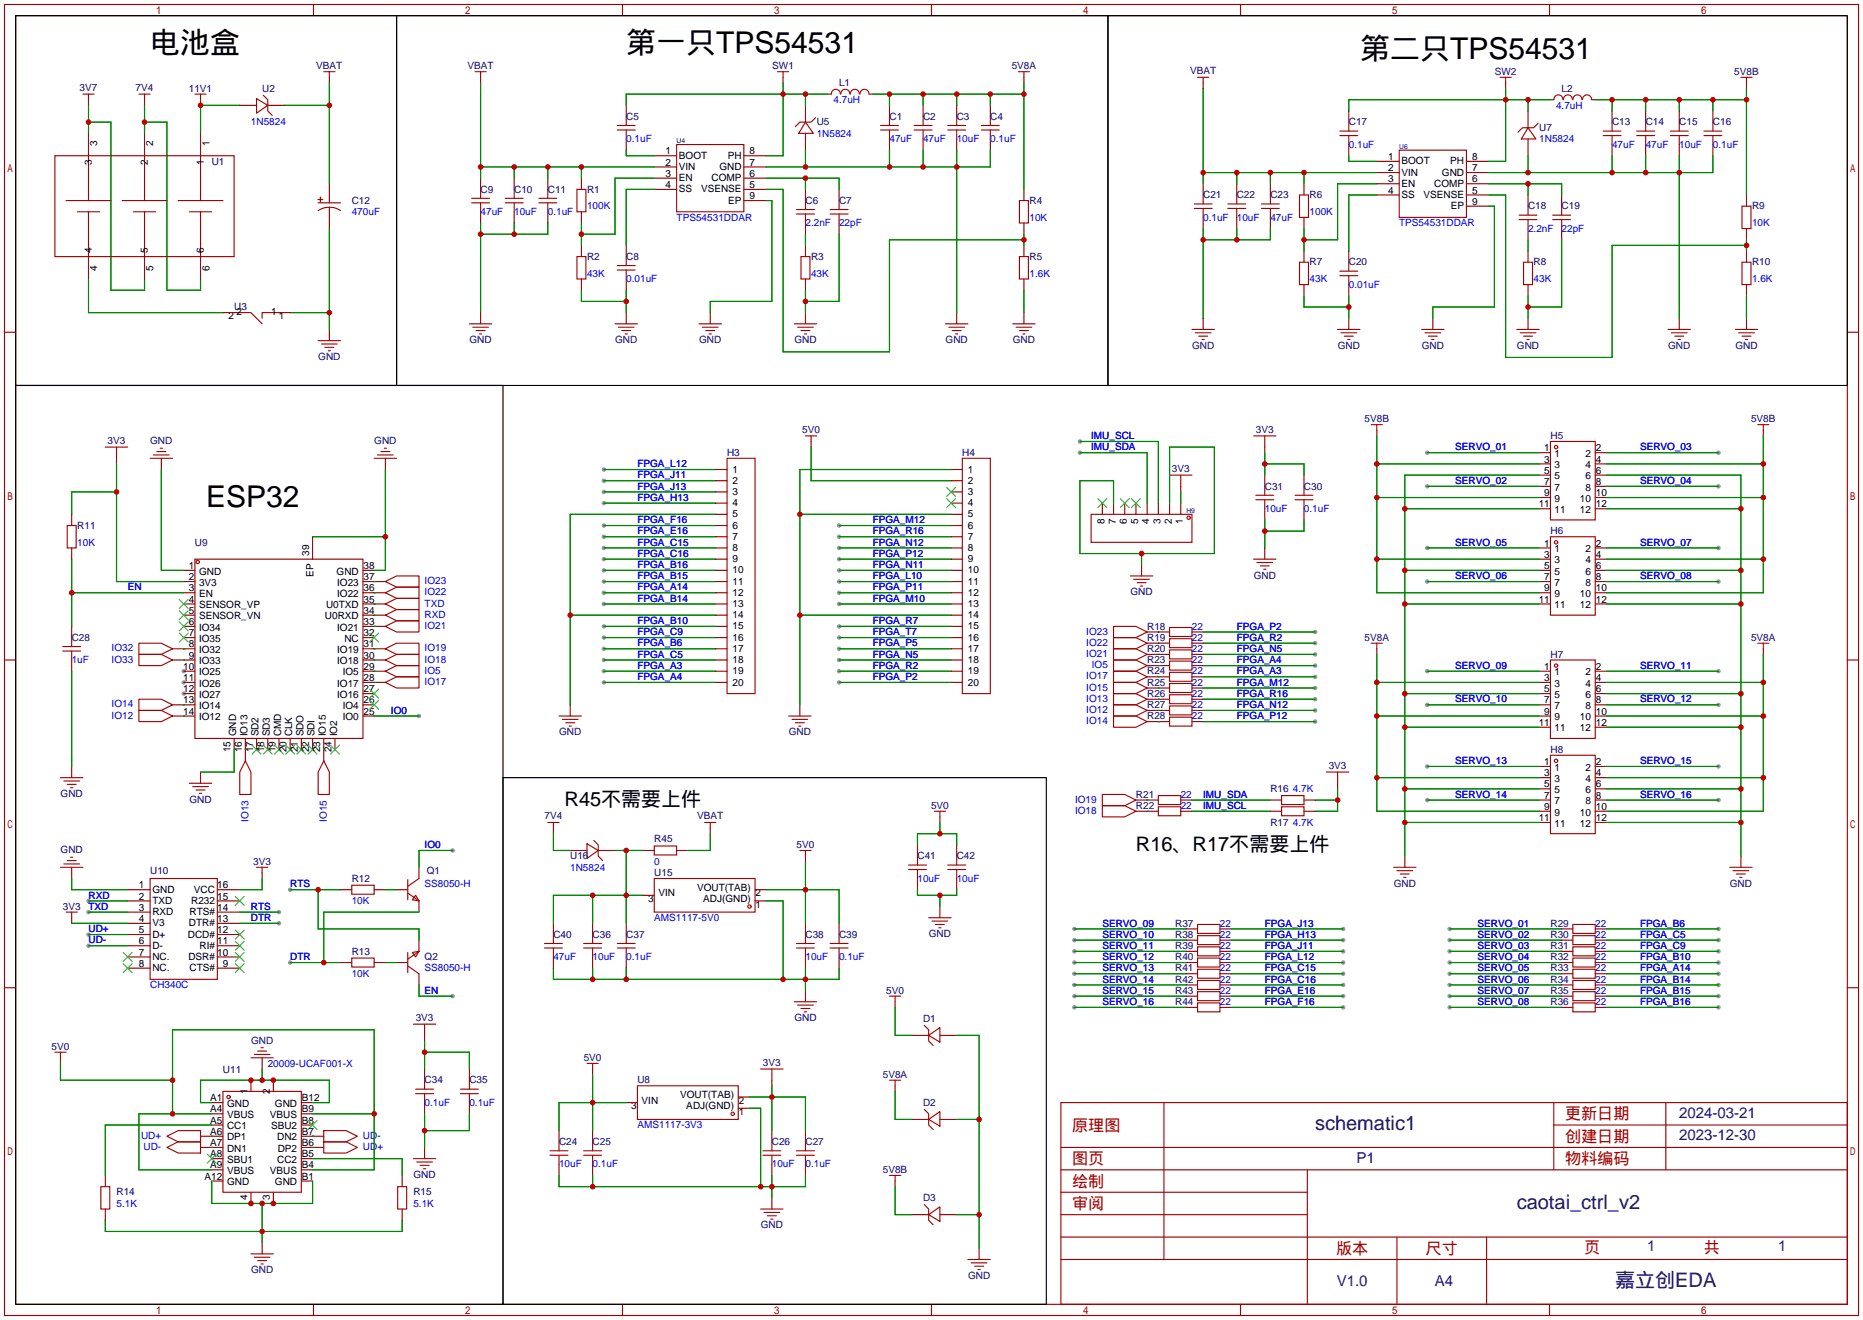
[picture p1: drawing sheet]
<svg xmlns="http://www.w3.org/2000/svg" width="422mm" height="299mm" viewBox="0 0 422 299" stroke-linecap="round" stroke-linejoin="round" font-family="sans-serif">
<defs><g id="words">
<g font-size="6.8">
<text x="34" y="12.1">电池盒</text>
<text x="142" y="12.1">第一只TPS54531</text>
<text x="308.4" y="13.4">第二只TPS54531</text>
<text x="46.7" y="115">ESP32</text>
</g>
<g font-size="4.5">
<text x="128" y="182.8">R45不需要上件</text>
<text x="257.6" y="193">R16、R17不需要上件</text>
</g>
<g font-size="4.5" fill="#000080">
<text x="298.2" y="256.2">schematic1</text>
<text x="343.9" y="274">caotai_ctrl_v2</text>
<text x="366.2" y="291.8">嘉立创EDA</text>
</g>
<g font-size="3.7" fill="#a00000">
<text x="243.1" y="256.3">原理图</text>
<text x="354.8" y="253.7">更新日期</text>
<text x="243.1" y="263.9">图页</text>
<text x="354.8" y="258.8">创建日期</text>
<text x="354.8" y="263.9">物料编码</text>
<text x="243.1" y="269">绘制</text>
<text x="243.1" y="274">审阅</text>
<text x="302.9" y="284.2">版本</text>
<text x="323.2" y="284.2">尺寸</text>
<text x="359.2" y="283.9">页</text>
<text x="386.3" y="283.9">共</text>
</g>
<g font-size="3.4" fill="#000080">
<text x="380.7" y="253.4">2024-03-21</text>
<text x="307.5" y="263.5">P1</text>
<text x="380.7" y="258.4">2023-12-30</text>
<text x="373.5" y="283.6">1</text>
<text x="403.2" y="283.6">1</text>
<text x="303.1" y="291.5">V1.0</text>
<text x="325.3" y="291.5">A4</text>
</g>
<g font-size="2.3" fill="#000080">
<text x="71.7" y="15.6">VBAT</text>
<text x="106" y="15.6">VBAT</text>
<text x="175.1" y="15.7">SW1</text>
<text x="229.4" y="15.7">5V8A</text>
<text x="269.8" y="16.8">VBAT</text>
<text x="338.9" y="17">SW2</text>
<text x="393.2" y="17">5V8B</text>
<text x="18" y="20.7">3V7</text>
<text x="30.7" y="20.7">7V4</text>
<text x="42.8" y="20.8">11V1</text>
<text x="59.4" y="20.8">U2</text>
<text x="190.2" y="19.5">L1</text>
<text x="354.1" y="20.8">L2</text>
<text x="142" y="27.1">C5</text>
<text x="185.2" y="28.4">U5</text>
<text x="201.7" y="27.1">C1</text>
<text x="209.3" y="27.1">C2</text>
<text x="216.9" y="27.1">C3</text>
<text x="224.5" y="27.1">C4</text>
<text x="305.8" y="28.4">C17</text>
<text x="349" y="29.7">U7</text>
<text x="365.5" y="28.4">C13</text>
<text x="373.1" y="28.4">C14</text>
<text x="380.7" y="28.4">C15</text>
<text x="388.4" y="28.4">C16</text>
<text x="48" y="37.3">U1</text>
<text x="79.8" y="46.2">C12</text>
<text x="109" y="43.7">C9</text>
<text x="116.6" y="43.7">C10</text>
<text x="124.2" y="43.7">C11</text>
<text x="133.1" y="43.7">R1</text>
<text x="182.6" y="46.2">C6</text>
<text x="190.2" y="46.2">C7</text>
<text x="233.4" y="46.2">R4</text>
<text x="272.8" y="44.9">C21</text>
<text x="280.4" y="44.9">C22</text>
<text x="288" y="44.9">C23</text>
<text x="296.9" y="44.9">R6</text>
<text x="346.5" y="47.5">C18</text>
<text x="354.1" y="47.5">C19</text>
<text x="397.3" y="47.5">R9</text>
<text x="133.1" y="58.9">R2</text>
<text x="142" y="58.9">C8</text>
<text x="183.9" y="58.9">R3</text>
<text x="233.4" y="58.9">R5</text>
<text x="296.9" y="60.2">R7</text>
<text x="305.8" y="60.2">C20</text>
<text x="347.7" y="60.2">R8</text>
<text x="397.3" y="60.2">R10</text>
<text x="53.1" y="70.3">U3</text>
<text x="106.4" y="77.8">GND</text>
<text x="139.5" y="77.8">GND</text>
<text x="158.5" y="77.8">GND</text>
<text x="180.1" y="77.8">GND</text>
<text x="214.4" y="77.8">GND</text>
<text x="229.6" y="77.8">GND</text>
<text x="72.2" y="81.6">GND</text>
<text x="270.3" y="79.1">GND</text>
<text x="303.3" y="79.1">GND</text>
<text x="322.3" y="79.1">GND</text>
<text x="343.9" y="79.1">GND</text>
<text x="378.2" y="79.1">GND</text>
<text x="393.5" y="79.1">GND</text>
<text x="309.4" y="95.7">5V8B</text>
<text x="397" y="95.7">5V8B</text>
<text x="24.4" y="100.7">3V3</text>
<text x="34.1" y="100.7">GND</text>
<text x="84.9" y="100.7">GND</text>
<text x="181.9" y="98.3">5V0</text>
<text x="284.7" y="98.1">3V3</text>
<text x="351.5" y="99.5">H5</text>
<text x="164.8" y="103.3">H3</text>
<text x="218.2" y="103.3">H4</text>
<text x="265.7" y="107">3V3</text>
<text x="286.8" y="111">C31</text>
<text x="295.7" y="111">C30</text>
<text x="17.5" y="119.9">R11</text>
<text x="44.2" y="123.7">U9</text>
<text x="351.5" y="121.1">H6</text>
<text x="284.2" y="131.1">GND</text>
<text x="256.3" y="135">GND</text>
<text x="260.1" y="142.7">R18</text>
<text x="16.3" y="145.3">C28</text>
<text x="260.1" y="147.8">R20</text>
<text x="260.1" y="145.3">R19</text>
<text x="309.4" y="145.3">5V8A</text>
<text x="351.5" y="149.1">H7</text>
<text x="397" y="145.3">5V8A</text>
<text x="260.1" y="150.3">R23</text>
<text x="260.1" y="152.9">R24</text>
<text x="260.1" y="155.4">R25</text>
<text x="260.1" y="158">R26</text>
<text x="260.1" y="160.5">R27</text>
<text x="126.8" y="166.7">GND</text>
<text x="178.8" y="166.7">GND</text>
<text x="260.1" y="163">R28</text>
<text x="351.5" y="170.7">H8</text>
<text x="288" y="179.5">R16</text>
<text x="301.3" y="174.3">3V3</text>
<text x="13.7" y="180.7">GND</text>
<text x="42.9" y="181.9">GND</text>
<text x="123.5" y="185.8">7V4</text>
<text x="158.1" y="185.8">VBAT</text>
<text x="211.1" y="183.4">5V0</text>
<text x="257.6" y="180.8">R21</text>
<text x="257.6" y="183.4">R22</text>
<text x="148.3" y="191">R45</text>
<text x="288" y="187.2">R17</text>
<text x="13.7" y="193.4">GND</text>
<text x="57.4" y="196.1">3V3</text>
<text x="129.3" y="194.8">U16</text>
<text x="180.6" y="192.2">5V0</text>
<text x="208" y="194.8">C41</text>
<text x="216.9" y="194.8">C42</text>
<text x="34" y="198">U10</text>
<text x="79.8" y="199.9">R12</text>
<text x="96.8" y="198">Q1</text>
<text x="148.3" y="198.6">U15</text>
<text x="316" y="201">GND</text>
<text x="392.2" y="201">GND</text>
<text x="14.2" y="206.2">3V3</text>
<text x="125.5" y="212.6">C40</text>
<text x="134.4" y="212.6">C36</text>
<text x="142" y="212.6">C37</text>
<text x="182.6" y="212.6">C38</text>
<text x="190.2" y="212.6">C39</text>
<text x="210.6" y="212.4">GND</text>
<text x="266.4" y="210">R37</text>
<text x="266.4" y="212.6">R38</text>
<text x="266.4" y="215.1">R39</text>
<text x="351.5" y="210">R29</text>
<text x="351.5" y="212.6">R30</text>
<text x="351.5" y="215.1">R31</text>
<text x="79.8" y="216.4">R13</text>
<text x="96.3" y="217.6">Q2</text>
<text x="266.4" y="217.6">R40</text>
<text x="266.4" y="220.2">R41</text>
<text x="351.5" y="217.6">R32</text>
<text x="351.5" y="220.2">R33</text>
<text x="200.9" y="225.3">5V0</text>
<text x="266.4" y="222.7">R42</text>
<text x="266.4" y="225.3">R43</text>
<text x="266.4" y="227.8">R44</text>
<text x="351.5" y="222.7">R34</text>
<text x="351.5" y="225.3">R35</text>
<text x="351.5" y="227.8">R36</text>
<text x="94.2" y="231.5">3V3</text>
<text x="180.1" y="231.5">GND</text>
<text x="209.3" y="231.6">D1</text>
<text x="11.7" y="238">5V0</text>
<text x="56.9" y="236.6">GND</text>
<text x="50.5" y="243.3">U11</text>
<text x="96.3" y="245.6">C34</text>
<text x="106.4" y="245.6">C35</text>
<text x="132.3" y="240.5">5V0</text>
<text x="144.5" y="245.6">U8</text>
<text x="173" y="241.6">3V3</text>
<text x="200.2" y="244.3">5V8A</text>
<text x="209.3" y="250.7">D2</text>
<text x="126.7" y="259.6">C24</text>
<text x="134.4" y="259.6">C25</text>
<text x="175" y="259.6">C26</text>
<text x="182.6" y="259.6">C27</text>
<text x="93.7" y="267">GND</text>
<text x="200.2" y="265.9">5V8B</text>
<text x="26.4" y="271">R14</text>
<text x="93.7" y="271">R15</text>
<text x="209.3" y="272.3">D3</text>
<text x="172.5" y="278.5">GND</text>
<text x="56.9" y="288.6">GND</text>
<text x="219.5" y="289.9">GND</text>
</g>
<g font-size="2.3" fill="#00f">
<text x="189" y="23.3">4.7uH</text>
<text x="56.9" y="28.4">1N5824</text>
<text x="352.8" y="24.6">4.7uH</text>
<text x="142" y="32.2">0.1uF</text>
<text x="185.2" y="31">1N5824</text>
<text x="201.7" y="32.2">47uF</text>
<text x="209.3" y="32.2">47uF</text>
<text x="216.9" y="32.2">10uF</text>
<text x="224.5" y="32.2">0.1uF</text>
<text x="305.8" y="33.5">0.1uF</text>
<text x="349" y="32.2">1N5824</text>
<text x="365.5" y="33.5">47uF</text>
<text x="373.1" y="33.5">47uF</text>
<text x="380.7" y="33.5">10uF</text>
<text x="388.4" y="33.5">0.1uF</text>
<text x="133.1" y="47.5">100K</text>
<text x="79.8" y="48.7">470uF</text>
<text x="109" y="48.7">47uF</text>
<text x="116.6" y="48.7">10uF</text>
<text x="124.2" y="48.7">0.1uF</text>
<text x="153.4" y="50">TPS54531DDAR</text>
<text x="182.6" y="51.3">2.2nF</text>
<text x="190.2" y="51.3">22pF</text>
<text x="233.4" y="50">10K</text>
<text x="272.8" y="50">0.1uF</text>
<text x="280.4" y="50">10uF</text>
<text x="288" y="50">47uF</text>
<text x="296.9" y="48.7">100K</text>
<text x="317.2" y="51.3">TPS54531DDAR</text>
<text x="346.5" y="52.5">2.2nF</text>
<text x="354.1" y="52.5">22pF</text>
<text x="397.3" y="51.3">10K</text>
<text x="133.1" y="62.7">43K</text>
<text x="142" y="64">0.01uF</text>
<text x="183.9" y="62.7">43K</text>
<text x="233.4" y="62.7">1.6K</text>
<text x="296.9" y="64">43K</text>
<text x="305.8" y="65.2">0.01uF</text>
<text x="347.7" y="64">43K</text>
<text x="397.3" y="64">1.6K</text>
<text x="247.4" y="99.5">IMU_SCL</text>
<text x="144.5" y="105.9">FPGA_L12</text>
<text x="247.4" y="102.1">IMU_SDA</text>
<text x="329.9" y="102.1">SERVO_01</text>
<text x="371.9" y="102.1">SERVO_03</text>
<text x="144.5" y="108.4">FPGA_J11</text>
<text x="144.5" y="111">FPGA_J13</text>
<text x="144.5" y="113.5">FPGA_H13</text>
<text x="329.9" y="109.7">SERVO_02</text>
<text x="371.9" y="109.7">SERVO_04</text>
<text x="144.5" y="118.6">FPGA_F16</text>
<text x="197.9" y="118.6">FPGA_M12</text>
<text x="286.8" y="116">10uF</text>
<text x="295.7" y="116">0.1uF</text>
<text x="17.5" y="123.7">10K</text>
<text x="144.5" y="121.1">FPGA_E16</text>
<text x="144.5" y="123.7">FPGA_C15</text>
<text x="197.9" y="121.1">FPGA_R16</text>
<text x="197.9" y="123.7">FPGA_N12</text>
<text x="329.9" y="123.7">SERVO_05</text>
<text x="371.9" y="123.7">SERVO_07</text>
<text x="144.5" y="126.2">FPGA_C16</text>
<text x="144.5" y="128.7">FPGA_B16</text>
<text x="144.5" y="131.3">FPGA_B15</text>
<text x="197.9" y="126.2">FPGA_P12</text>
<text x="197.9" y="128.7">FPGA_N11</text>
<text x="197.9" y="131.3">FPGA_L10</text>
<text x="329.9" y="131.3">SERVO_06</text>
<text x="371.9" y="131.3">SERVO_08</text>
<text x="29" y="133.8">EN</text>
<text x="96.3" y="132.4">IO23</text>
<text x="96.3" y="135">IO22</text>
<text x="96.3" y="137.5">TXD</text>
<text x="144.5" y="133.8">FPGA_A14</text>
<text x="144.5" y="136.4">FPGA_B14</text>
<text x="197.9" y="133.8">FPGA_P11</text>
<text x="197.9" y="136.4">FPGA_M10</text>
<text x="96.3" y="142.6">IO21</text>
<text x="96.3" y="140">RXD</text>
<text x="144.5" y="144">FPGA_C9</text>
<text x="144.5" y="141.4">FPGA_B10</text>
<text x="197.9" y="141.4">FPGA_R7</text>
<text x="197.9" y="144">FPGA_T7</text>
<text x="246.3" y="143.8">IO23</text>
<text x="270.3" y="142.7">22</text>
<text x="280.4" y="142.7">FPGA_P2</text>
<text x="25.3" y="147.7">IO32</text>
<text x="96.3" y="147.7">IO19</text>
<text x="144.5" y="146.5">FPGA_B6</text>
<text x="144.5" y="149.1">FPGA_C5</text>
<text x="197.9" y="146.5">FPGA_P5</text>
<text x="197.9" y="149.1">FPGA_N5</text>
<text x="246.3" y="148.9">IO21</text>
<text x="246.3" y="146.4">IO22</text>
<text x="270.3" y="147.8">22</text>
<text x="270.3" y="145.3">22</text>
<text x="280.4" y="145.3">FPGA_R2</text>
<text x="280.4" y="147.8">FPGA_N5</text>
<text x="16.3" y="150.3">1uF</text>
<text x="25.3" y="150.2">IO33</text>
<text x="96.3" y="150.2">IO18</text>
<text x="96.3" y="152.7">IO5</text>
<text x="96.3" y="155.3">IO17</text>
<text x="144.5" y="151.6">FPGA_A3</text>
<text x="144.5" y="154.1">FPGA_A4</text>
<text x="197.9" y="151.6">FPGA_R2</text>
<text x="197.9" y="154.1">FPGA_P2</text>
<text x="246.3" y="154">IO17</text>
<text x="247.6" y="151.5">IO5</text>
<text x="270.3" y="150.3">22</text>
<text x="270.3" y="152.9">22</text>
<text x="270.3" y="155.4">22</text>
<text x="280.4" y="152.9">FPGA_A3</text>
<text x="280.4" y="155.4">FPGA_M12</text>
<text x="280.4" y="150.3">FPGA_A4</text>
<text x="329.9" y="151.6">SERVO_09</text>
<text x="371.9" y="151.6">SERVO_11</text>
<text x="25.3" y="160.4">IO14</text>
<text x="88.6" y="161.8">IO0</text>
<text x="246.3" y="156.5">IO15</text>
<text x="246.3" y="159.1">IO13</text>
<text x="246.3" y="161.6">IO12</text>
<text x="270.3" y="158">22</text>
<text x="270.3" y="160.5">22</text>
<text x="280.4" y="158">FPGA_R16</text>
<text x="280.4" y="160.5">FPGA_N12</text>
<text x="329.9" y="159.2">SERVO_10</text>
<text x="371.9" y="159.2">SERVO_12</text>
<text x="25.3" y="162.9">IO12</text>
<text x="246.3" y="164.2">IO14</text>
<text x="270.3" y="163">22</text>
<text x="280.4" y="163">FPGA_P12</text>
<text x="329.9" y="173.2">SERVO_13</text>
<text x="371.9" y="173.2">SERVO_15</text>
<text x="293.1" y="179.5">4.7K</text>
<text x="243.7" y="184.5">IO18</text>
<text x="243.7" y="181.9">IO19</text>
<text x="267.7" y="180.8">22</text>
<text x="267.7" y="183.4">22</text>
<text x="272.8" y="183.4">IMU_SCL</text>
<text x="272.8" y="180.8">IMU_SDA</text>
<text x="329.9" y="180.8">SERVO_14</text>
<text x="371.9" y="180.8">SERVO_16</text>
<text x="56.4" y="186.3" transform="rotate(-90 56.4 186.3)">IO13</text>
<text x="74.1" y="186.3" transform="rotate(-90 74.1 186.3)">IO15</text>
<text x="293.1" y="187.2">4.7K</text>
<text x="96.3" y="192.2">IO0</text>
<text x="129.3" y="197.3">1N5824</text>
<text x="148.3" y="196.1">0</text>
<text x="20.1" y="203.7">RXD</text>
<text x="65.8" y="201.1">RTS</text>
<text x="96.3" y="201.1">SS8050-H</text>
<text x="208" y="199.9">10uF</text>
<text x="216.9" y="199.9">10uF</text>
<text x="20.1" y="206.2">TXD</text>
<text x="56.9" y="206.2">RTS</text>
<text x="56.9" y="208.8">DTR</text>
<text x="79.8" y="204.9">10K</text>
<text x="148.3" y="208.8">AMS1117-5V0</text>
<text x="20.1" y="211.3">UD+</text>
<text x="20.1" y="213.8">UD-</text>
<text x="249.9" y="210">SERVO_09</text>
<text x="249.9" y="212.6">SERVO_10</text>
<text x="249.9" y="215.1">SERVO_11</text>
<text x="276.6" y="210">22</text>
<text x="276.6" y="212.6">22</text>
<text x="276.6" y="215.1">22</text>
<text x="286.8" y="215.1">FPGA_J11</text>
<text x="286.8" y="210">FPGA_J13</text>
<text x="286.8" y="212.6">FPGA_H13</text>
<text x="335" y="210">SERVO_01</text>
<text x="335" y="212.6">SERVO_02</text>
<text x="335" y="215.1">SERVO_03</text>
<text x="361.7" y="210">22</text>
<text x="361.7" y="212.6">22</text>
<text x="361.7" y="215.1">22</text>
<text x="371.9" y="215.1">FPGA_C9</text>
<text x="371.9" y="210">FPGA_B6</text>
<text x="371.9" y="212.6">FPGA_C5</text>
<text x="65.8" y="217.6">DTR</text>
<text x="79.8" y="221.5">10K</text>
<text x="96.3" y="220.1">SS8050-H</text>
<text x="125.5" y="217.6">47uF</text>
<text x="134.4" y="217.6">10uF</text>
<text x="142" y="217.6">0.1uF</text>
<text x="182.6" y="217.6">10uF</text>
<text x="190.2" y="217.6">0.1uF</text>
<text x="249.9" y="217.6">SERVO_12</text>
<text x="249.9" y="220.2">SERVO_13</text>
<text x="276.6" y="217.6">22</text>
<text x="276.6" y="220.2">22</text>
<text x="286.8" y="217.6">FPGA_L12</text>
<text x="286.8" y="220.2">FPGA_C15</text>
<text x="335" y="217.6">SERVO_04</text>
<text x="335" y="220.2">SERVO_05</text>
<text x="361.7" y="217.6">22</text>
<text x="361.7" y="220.2">22</text>
<text x="371.9" y="220.2">FPGA_A14</text>
<text x="371.9" y="217.6">FPGA_B10</text>
<text x="34" y="224">CH340C</text>
<text x="96.3" y="225.3">EN</text>
<text x="249.9" y="222.7">SERVO_14</text>
<text x="249.9" y="225.3">SERVO_15</text>
<text x="249.9" y="227.8">SERVO_16</text>
<text x="276.6" y="222.7">22</text>
<text x="276.6" y="225.3">22</text>
<text x="276.6" y="227.8">22</text>
<text x="286.8" y="227.8">FPGA_F16</text>
<text x="286.8" y="225.3">FPGA_E16</text>
<text x="286.8" y="222.7">FPGA_C16</text>
<text x="335" y="222.7">SERVO_06</text>
<text x="335" y="225.3">SERVO_07</text>
<text x="335" y="227.8">SERVO_08</text>
<text x="361.7" y="222.7">22</text>
<text x="361.7" y="225.3">22</text>
<text x="361.7" y="227.8">22</text>
<text x="371.9" y="227.8">FPGA_B16</text>
<text x="371.9" y="225.3">FPGA_B15</text>
<text x="371.9" y="222.7">FPGA_B14</text>
<text x="60.7" y="241.8">20009-UCAF001-X</text>
<text x="96.3" y="250.7">0.1uF</text>
<text x="106.4" y="250.7">0.1uF</text>
<text x="144.5" y="255.7">AMS1117-3V3</text>
<text x="32" y="258.1">UD+</text>
<text x="32.5" y="260.7">UD-</text>
<text x="82.3" y="258.1">UD-</text>
<text x="82.3" y="260.7">UD+</text>
<text x="126.7" y="264.6">10uF</text>
<text x="134.4" y="264.6">0.1uF</text>
<text x="175" y="264.6">10uF</text>
<text x="182.6" y="264.6">0.1uF</text>
<text x="26.4" y="273.5">5.1K</text>
<text x="93.7" y="273.5">5.1K</text>
</g>
<g font-size="2.3">
<text x="22.1" y="33" transform="rotate(-90 22.1 33)">3</text>
<text x="34.8" y="33" transform="rotate(-90 34.8 33)">2</text>
<text x="47.5" y="33" transform="rotate(-90 47.5 33)">1</text>
<text x="150.9" y="35">1</text>
<text x="169.9" y="35">8</text>
<text x="20.8" y="37.3" transform="rotate(-90 20.8 37.3)">3</text>
<text x="33.5" y="37.3" transform="rotate(-90 33.5 37.3)">2</text>
<text x="46.2" y="37.3" transform="rotate(-90 46.2 37.3)">1</text>
<text x="150.9" y="37.5">2</text>
<text x="150.9" y="40.1">3</text>
<text x="153.9" y="36">BOOT</text>
<text x="153.9" y="38.6">VIN</text>
<text x="153.9" y="41.1">EN</text>
<text x="161.3" y="41.1">COMP</text>
<text x="163.1" y="38.6">GND</text>
<text x="165" y="36">PH</text>
<text x="169.9" y="40.1">6</text>
<text x="169.9" y="37.5">7</text>
<text x="314.7" y="36.3">1</text>
<text x="314.7" y="38.8">2</text>
<text x="314.7" y="41.3">3</text>
<text x="317.8" y="37.3">BOOT</text>
<text x="317.8" y="39.8">VIN</text>
<text x="326.9" y="39.8">GND</text>
<text x="328.8" y="37.3">PH</text>
<text x="333.8" y="41.3">6</text>
<text x="333.8" y="38.8">7</text>
<text x="333.8" y="36.3">8</text>
<text x="150.9" y="42.6">4</text>
<text x="153.9" y="43.6">SS</text>
<text x="158.9" y="43.6">VSENSE</text>
<text x="165.1" y="46.2">EP</text>
<text x="169.9" y="42.6">5</text>
<text x="169.9" y="45.2">9</text>
<text x="314.7" y="43.9">4</text>
<text x="317.8" y="42.4">EN</text>
<text x="317.8" y="44.9">SS</text>
<text x="322.8" y="44.9">VSENSE</text>
<text x="325.2" y="42.4">COMP</text>
<text x="329" y="47.4">EP</text>
<text x="333.8" y="43.9">5</text>
<text x="333.8" y="46.4">9</text>
<text x="20.8" y="57.3" transform="rotate(-90 20.8 57.3)">4</text>
<text x="33.5" y="57.3" transform="rotate(-90 33.5 57.3)">5</text>
<text x="46.2" y="57.3" transform="rotate(-90 46.2 57.3)">6</text>
<text x="22.1" y="61.5" transform="rotate(-90 22.1 61.5)">4</text>
<text x="34.8" y="61.5" transform="rotate(-90 34.8 61.5)">5</text>
<text x="47.5" y="61.5" transform="rotate(-90 47.5 61.5)">6</text>
<text x="53.6" y="71.3">2</text>
<text x="61.5" y="71.3">1</text>
<text x="51.8" y="72.4">2</text>
<text x="63.2" y="72.4">1</text>
<text x="166.1" y="107.1">1</text>
<text x="219.5" y="107.1">1</text>
<text x="350.1" y="102.3">1</text>
<text x="350.1" y="104.8">3</text>
<text x="350.1" y="107.4">5</text>
<text x="352.5" y="103.6">1</text>
<text x="352.5" y="106.1">3</text>
<text x="359.5" y="106.1">4</text>
<text x="359.5" y="103.6">2</text>
<text x="361.8" y="107.4">6</text>
<text x="361.8" y="104.8">4</text>
<text x="361.8" y="102.3">2</text>
<text x="166.1" y="109.7">2</text>
<text x="166.1" y="112.2">3</text>
<text x="219.5" y="109.7">2</text>
<text x="219.5" y="112.2">3</text>
<text x="350.1" y="109.9">7</text>
<text x="350.1" y="112.5">9</text>
<text x="352.5" y="108.7">5</text>
<text x="352.5" y="111.2">7</text>
<text x="352.5" y="113.7">9</text>
<text x="358.2" y="113.7">10</text>
<text x="359.5" y="111.2">8</text>
<text x="359.5" y="108.7">6</text>
<text x="361.8" y="112.5">10</text>
<text x="361.8" y="109.9">8</text>
<text x="166.1" y="114.8">4</text>
<text x="166.1" y="117.3">5</text>
<text x="166.1" y="119.8">6</text>
<text x="219.5" y="114.8">4</text>
<text x="219.5" y="117.3">5</text>
<text x="219.5" y="119.8">6</text>
<text x="250.4" y="118.8" transform="rotate(-90 250.4 118.8)">8</text>
<text x="253" y="118.8" transform="rotate(-90 253 118.8)">7</text>
<text x="255.5" y="118.8" transform="rotate(-90 255.5 118.8)">6</text>
<text x="258" y="118.8" transform="rotate(-90 258 118.8)">5</text>
<text x="260.6" y="118.8" transform="rotate(-90 260.6 118.8)">4</text>
<text x="263.1" y="118.8" transform="rotate(-90 263.1 118.8)">3</text>
<text x="265.7" y="118.8" transform="rotate(-90 265.7 118.8)">2</text>
<text x="268.2" y="118.8" transform="rotate(-90 268.2 118.8)">1</text>
<text x="348.9" y="115">11</text>
<text x="352.5" y="116.3">11</text>
<text x="358.2" y="116.3">12</text>
<text x="361.8" y="115">12</text>
<text x="70.1" y="126" transform="rotate(-90 70.1 126)">39</text>
<text x="166.1" y="122.4">7</text>
<text x="166.1" y="124.9">8</text>
<text x="219.5" y="122.4">7</text>
<text x="219.5" y="124.9">8</text>
<text x="350.1" y="123.9">1</text>
<text x="352.5" y="125.2">1</text>
<text x="359.5" y="125.2">2</text>
<text x="361.8" y="123.9">2</text>
<text x="42.8" y="129">1</text>
<text x="42.8" y="131.5">2</text>
<text x="45.1" y="130.2">GND</text>
<text x="71.1" y="130.8" transform="rotate(-90 71.1 130.8)">EP</text>
<text x="76.3" y="130.2">GND</text>
<text x="82.4" y="131.5">37</text>
<text x="82.4" y="129">38</text>
<text x="166.1" y="127.5">9</text>
<text x="166.1" y="130">10</text>
<text x="219.5" y="127.5">9</text>
<text x="219.5" y="130">10</text>
<text x="350.1" y="126.4">3</text>
<text x="350.1" y="129">5</text>
<text x="350.1" y="131.5">7</text>
<text x="352.5" y="127.7">3</text>
<text x="352.5" y="130.2">5</text>
<text x="359.5" y="130.2">6</text>
<text x="359.5" y="127.7">4</text>
<text x="361.8" y="131.5">8</text>
<text x="361.8" y="129">6</text>
<text x="361.8" y="126.4">4</text>
<text x="42.8" y="134.1">3</text>
<text x="42.8" y="136.6">4</text>
<text x="45.1" y="132.8">3V3</text>
<text x="45.1" y="135.3">EN</text>
<text x="45.1" y="137.9">SENSOR_VP</text>
<text x="73.9" y="137.9">U0TXD</text>
<text x="76.4" y="135.3">IO22</text>
<text x="76.4" y="132.8">IO23</text>
<text x="82.4" y="136.6">35</text>
<text x="82.4" y="134.1">36</text>
<text x="166.1" y="132.5">11</text>
<text x="166.1" y="135.1">12</text>
<text x="166.1" y="137.6">13</text>
<text x="219.5" y="132.5">11</text>
<text x="219.5" y="135.1">12</text>
<text x="219.5" y="137.6">13</text>
<text x="348.9" y="136.6">11</text>
<text x="350.1" y="134.1">9</text>
<text x="352.5" y="132.8">7</text>
<text x="352.5" y="135.3">9</text>
<text x="352.5" y="137.9">11</text>
<text x="358.2" y="137.9">12</text>
<text x="358.2" y="135.3">10</text>
<text x="359.5" y="132.8">8</text>
<text x="361.8" y="136.6">12</text>
<text x="361.8" y="134.1">10</text>
<text x="42.8" y="139.1">5</text>
<text x="42.8" y="141.7">6</text>
<text x="45.1" y="140.4">SENSOR_VN</text>
<text x="45.1" y="142.9">IO34</text>
<text x="73.7" y="140.4">U0RXD</text>
<text x="76.4" y="142.9">IO21</text>
<text x="82.4" y="141.7">33</text>
<text x="82.4" y="139.1">34</text>
<text x="166.1" y="140.2">14</text>
<text x="166.1" y="142.7">15</text>
<text x="219.5" y="140.2">14</text>
<text x="219.5" y="142.7">15</text>
<text x="42.8" y="144.2">7</text>
<text x="42.8" y="146.8">8</text>
<text x="42.8" y="149.3">9</text>
<text x="45.1" y="145.5">IO35</text>
<text x="45.1" y="148">IO32</text>
<text x="76.4" y="148">IO19</text>
<text x="78.1" y="145.5">NC</text>
<text x="82.4" y="149.3">30</text>
<text x="82.4" y="146.8">31</text>
<text x="82.4" y="144.2">32</text>
<text x="166.1" y="145.2">16</text>
<text x="166.1" y="147.8">17</text>
<text x="219.5" y="145.2">16</text>
<text x="219.5" y="147.8">17</text>
<text x="41.5" y="151.8">10</text>
<text x="41.5" y="154.4">11</text>
<text x="45.1" y="150.6">IO33</text>
<text x="45.1" y="153.1">IO25</text>
<text x="45.1" y="155.6">IO26</text>
<text x="76.4" y="155.6">IO17</text>
<text x="76.4" y="150.6">IO18</text>
<text x="77.7" y="153.1">IO5</text>
<text x="82.4" y="154.4">28</text>
<text x="82.4" y="151.8">29</text>
<text x="166.1" y="150.3">18</text>
<text x="166.1" y="152.9">19</text>
<text x="166.1" y="155.4">20</text>
<text x="219.5" y="150.3">18</text>
<text x="219.5" y="152.9">19</text>
<text x="219.5" y="155.4">20</text>
<text x="350.1" y="151.8">1</text>
<text x="350.1" y="154.4">3</text>
<text x="352.5" y="153.1">1</text>
<text x="352.5" y="155.6">3</text>
<text x="359.5" y="155.6">4</text>
<text x="359.5" y="153.1">2</text>
<text x="361.8" y="154.4">4</text>
<text x="361.8" y="151.8">2</text>
<text x="41.5" y="156.9">12</text>
<text x="41.5" y="159.5">13</text>
<text x="41.5" y="162">14</text>
<text x="45.1" y="158.2">IO27</text>
<text x="45.1" y="160.7">IO14</text>
<text x="76.4" y="158.2">IO16</text>
<text x="77.7" y="160.7">IO4</text>
<text x="82.4" y="162">25</text>
<text x="82.4" y="159.5">26</text>
<text x="82.4" y="156.9">27</text>
<text x="350.1" y="156.9">5</text>
<text x="350.1" y="159.5">7</text>
<text x="350.1" y="162">9</text>
<text x="352.5" y="158.2">5</text>
<text x="352.5" y="160.7">7</text>
<text x="359.5" y="160.7">8</text>
<text x="359.5" y="158.2">6</text>
<text x="361.8" y="162">10</text>
<text x="361.8" y="159.5">8</text>
<text x="361.8" y="156.9">6</text>
<text x="45.1" y="163.3">IO12</text>
<text x="53.6" y="166.9" transform="rotate(-90 53.6 166.9)">GND</text>
<text x="56.1" y="166.9" transform="rotate(-90 56.1 166.9)">IO13</text>
<text x="58.6" y="166.9" transform="rotate(-90 58.6 166.9)">SD2</text>
<text x="61.2" y="166.9" transform="rotate(-90 61.2 166.9)">SD3</text>
<text x="63.7" y="166.9" transform="rotate(-90 63.7 166.9)">CMD</text>
<text x="66.3" y="166.9" transform="rotate(-90 66.3 166.9)">CLK</text>
<text x="68.8" y="166.9" transform="rotate(-90 68.8 166.9)">SDO</text>
<text x="71.3" y="166.9" transform="rotate(-90 71.3 166.9)">SDI</text>
<text x="73.9" y="166.9" transform="rotate(-90 73.9 166.9)">IO15</text>
<text x="76.4" y="166.9" transform="rotate(-90 76.4 166.9)">IO2</text>
<text x="77.7" y="163.3">IO0</text>
<text x="348.9" y="164.5">11</text>
<text x="352.5" y="163.3">9</text>
<text x="352.5" y="165.8">11</text>
<text x="358.2" y="165.8">12</text>
<text x="358.2" y="163.3">10</text>
<text x="361.8" y="164.5">12</text>
<text x="52.3" y="170.5" transform="rotate(-90 52.3 170.5)">15</text>
<text x="54.8" y="170.5" transform="rotate(-90 54.8 170.5)">16</text>
<text x="57.4" y="170.5" transform="rotate(-90 57.4 170.5)">17</text>
<text x="59.9" y="170.5" transform="rotate(-90 59.9 170.5)">18</text>
<text x="62.4" y="170.5" transform="rotate(-90 62.4 170.5)">19</text>
<text x="65" y="170.5" transform="rotate(-90 65 170.5)">20</text>
<text x="67.5" y="170.5" transform="rotate(-90 67.5 170.5)">21</text>
<text x="70.1" y="170.5" transform="rotate(-90 70.1 170.5)">22</text>
<text x="72.6" y="170.5" transform="rotate(-90 72.6 170.5)">23</text>
<text x="75.1" y="170.5" transform="rotate(-90 75.1 170.5)">24</text>
<text x="350.1" y="173.4">1</text>
<text x="361.8" y="173.4">2</text>
<text x="350.1" y="176">3</text>
<text x="350.1" y="178.5">5</text>
<text x="352.5" y="174.7">1</text>
<text x="352.5" y="177.2">3</text>
<text x="352.5" y="179.8">5</text>
<text x="359.5" y="179.8">6</text>
<text x="359.5" y="177.2">4</text>
<text x="359.5" y="174.7">2</text>
<text x="361.8" y="178.5">6</text>
<text x="361.8" y="176">4</text>
<text x="350.1" y="181">7</text>
<text x="350.1" y="183.6">9</text>
<text x="352.5" y="182.3">7</text>
<text x="352.5" y="184.9">9</text>
<text x="358.2" y="184.9">10</text>
<text x="359.5" y="182.3">8</text>
<text x="361.8" y="183.6">10</text>
<text x="361.8" y="181">8</text>
<text x="348.9" y="186.1">11</text>
<text x="352.5" y="187.4">11</text>
<text x="358.2" y="187.4">12</text>
<text x="361.8" y="186.1">12</text>
<text x="31.5" y="203.9">2</text>
<text x="31.5" y="201.4">1</text>
<text x="34.5" y="202.4">GND</text>
<text x="44" y="202.4">VCC</text>
<text x="49.3" y="201.4">16</text>
<text x="49.3" y="203.9">15</text>
<text x="149.3" y="203.2">VIN</text>
<text x="158" y="201.9">VOUT(TAB)</text>
<text x="171.3" y="203.2">2</text>
<text x="31.5" y="209">4</text>
<text x="31.5" y="206.4">3</text>
<text x="34.5" y="207.5">RXD</text>
<text x="34.5" y="204.9">TXD</text>
<text x="43" y="207.5">RTS#</text>
<text x="43.3" y="204.9">R232</text>
<text x="49.3" y="206.4">14</text>
<text x="49.3" y="209">13</text>
<text x="146.9" y="204.4">3</text>
<text x="159.4" y="204.4">ADJ(GND)</text>
<text x="171.3" y="205.7">1</text>
<text x="31.5" y="214.1">6</text>
<text x="31.5" y="211.5">5</text>
<text x="34.5" y="215.1">D-</text>
<text x="34.5" y="212.5">D+</text>
<text x="34.5" y="210">V3</text>
<text x="42.6" y="212.5">DCD#</text>
<text x="42.8" y="210">DTR#</text>
<text x="45.2" y="215.1">RI#</text>
<text x="49.3" y="211.5">12</text>
<text x="49.3" y="214.1">11</text>
<text x="31.5" y="219.1">8</text>
<text x="31.5" y="216.6">7</text>
<text x="34.5" y="220.2">NC.</text>
<text x="34.5" y="217.6">NC.</text>
<text x="42.7" y="217.6">DSR#</text>
<text x="43" y="220.2">CTS#</text>
<text x="49.3" y="216.6">10</text>
<text x="50.5" y="219.1">9</text>
<text x="47.6" y="249.6">A1</text>
<text x="51.5" y="250.9">GND</text>
<text x="56.1" y="247.9" transform="rotate(-90 56.1 247.9)">1</text>
<text x="61.2" y="247.9" transform="rotate(-90 61.2 247.9)">2</text>
<text x="62.3" y="250.9">GND</text>
<text x="68.5" y="249.6">B12</text>
<text x="143.1" y="251.4">3</text>
<text x="145.5" y="250.2">VIN</text>
<text x="154.2" y="248.9">VOUT(TAB)</text>
<text x="155.6" y="251.4">ADJ(GND)</text>
<text x="167.5" y="250.2">2</text>
<text x="47.6" y="257.2">A6</text>
<text x="47.6" y="254.7">A5</text>
<text x="47.6" y="252.2">A4</text>
<text x="51.5" y="256">CC1</text>
<text x="51.5" y="253.4">VBUS</text>
<text x="61.2" y="253.4">VBUS</text>
<text x="61.5" y="256">SBU2</text>
<text x="68.5" y="252.2">B9</text>
<text x="68.5" y="254.7">B8</text>
<text x="68.5" y="257.2">B7</text>
<text x="167.5" y="252.7">1</text>
<text x="47.6" y="262.3">A8</text>
<text x="47.6" y="259.8">A7</text>
<text x="51.5" y="263.6">SBU1</text>
<text x="51.5" y="261.1">DN1</text>
<text x="51.5" y="258.5">DP1</text>
<text x="62.9" y="258.5">DN2</text>
<text x="62.9" y="263.6">CC2</text>
<text x="63" y="261.1">DP2</text>
<text x="68.5" y="259.8">B6</text>
<text x="68.5" y="262.3">B5</text>
<text x="46.4" y="267.4">A12</text>
<text x="47.6" y="264.9">A9</text>
<text x="51.5" y="268.7">GND</text>
<text x="51.5" y="266.1">VBUS</text>
<text x="61.2" y="266.1">VBUS</text>
<text x="62.3" y="268.7">GND</text>
<text x="68.5" y="264.9">B4</text>
<text x="68.5" y="267.4">B1</text>
<text x="56.1" y="272" transform="rotate(-90 56.1 272)">4</text>
<text x="61.2" y="272" transform="rotate(-90 61.2 272)">3</text>
</g>
<g font-size="1.5" fill="#000080">
<text x="153.4" y="32.4">U4</text>
<text x="317.2" y="33.7">U6</text>
<text x="269" y="116.2">H9</text>
</g>
</g></defs>
<g fill="#999">
<circle cx="41.7" cy="152.1" r=".51"/>
<circle cx="41.7" cy="154.7" r=".51"/>
<circle cx="41.7" cy="157.2" r=".51"/>
<circle cx="95" cy="162.3" r=".51"/>
<circle cx="20.1" cy="211.8" r=".51"/>
<circle cx="20.1" cy="214.4" r=".51"/>
<circle cx="20.1" cy="204.2" r=".51"/>
<circle cx="20.1" cy="206.8" r=".51"/>
<circle cx="63.2" cy="206.8" r=".51"/>
<circle cx="63.2" cy="209.3" r=".51"/>
<circle cx="102.6" cy="192.8" r=".51"/>
<circle cx="102.6" cy="225.8" r=".51"/>
<circle cx="65.8" cy="201.7" r=".51"/>
<circle cx="65.8" cy="218.2" r=".51"/>
<circle cx="136.9" cy="106.4" r=".51"/>
<circle cx="136.9" cy="109" r=".51"/>
<circle cx="136.9" cy="111.5" r=".51"/>
<circle cx="136.9" cy="114" r=".51"/>
<circle cx="136.9" cy="119.1" r=".51"/>
<circle cx="136.9" cy="121.7" r=".51"/>
<circle cx="136.9" cy="124.2" r=".51"/>
<circle cx="136.9" cy="126.7" r=".51"/>
<circle cx="136.9" cy="129.3" r=".51"/>
<circle cx="136.9" cy="131.8" r=".51"/>
<circle cx="136.9" cy="134.4" r=".51"/>
<circle cx="136.9" cy="136.9" r=".51"/>
<circle cx="136.9" cy="152.1" r=".51"/>
<circle cx="136.9" cy="154.7" r=".51"/>
<circle cx="190.2" cy="119.1" r=".51"/>
<circle cx="190.2" cy="121.7" r=".51"/>
<circle cx="190.2" cy="124.2" r=".51"/>
<circle cx="190.2" cy="126.7" r=".51"/>
<circle cx="190.2" cy="129.3" r=".51"/>
<circle cx="190.2" cy="131.8" r=".51"/>
<circle cx="190.2" cy="134.4" r=".51"/>
<circle cx="190.2" cy="136.9" r=".51"/>
<circle cx="190.2" cy="142" r=".51"/>
<circle cx="190.2" cy="144.5" r=".51"/>
<circle cx="190.2" cy="147.1" r=".51"/>
<circle cx="190.2" cy="149.6" r=".51"/>
<circle cx="190.2" cy="152.1" r=".51"/>
<circle cx="190.2" cy="154.7" r=".51"/>
<circle cx="136.9" cy="144.5" r=".51"/>
<circle cx="136.9" cy="147.1" r=".51"/>
<circle cx="136.9" cy="149.6" r=".51"/>
<circle cx="323.6" cy="102.6" r=".51"/>
<circle cx="323.6" cy="110.2" r=".51"/>
<circle cx="389.6" cy="102.6" r=".51"/>
<circle cx="389.6" cy="110.2" r=".51"/>
<circle cx="323.6" cy="124.2" r=".51"/>
<circle cx="323.6" cy="131.8" r=".51"/>
<circle cx="389.6" cy="124.2" r=".51"/>
<circle cx="389.6" cy="131.8" r=".51"/>
<circle cx="323.6" cy="152.1" r=".51"/>
<circle cx="323.6" cy="159.8" r=".51"/>
<circle cx="389.6" cy="152.1" r=".51"/>
<circle cx="389.6" cy="159.8" r=".51"/>
<circle cx="323.6" cy="173.7" r=".51"/>
<circle cx="323.6" cy="181.4" r=".51"/>
<circle cx="389.6" cy="173.7" r=".51"/>
<circle cx="389.6" cy="181.4" r=".51"/>
<circle cx="328.7" cy="210.6" r=".51"/>
<circle cx="328.7" cy="213.1" r=".51"/>
<circle cx="328.7" cy="215.6" r=".51"/>
<circle cx="328.7" cy="218.2" r=".51"/>
<circle cx="328.7" cy="220.7" r=".51"/>
<circle cx="328.7" cy="223.3" r=".51"/>
<circle cx="328.7" cy="225.8" r=".51"/>
<circle cx="328.7" cy="228.3" r=".51"/>
<circle cx="243.6" cy="210.6" r=".51"/>
<circle cx="243.6" cy="213.1" r=".51"/>
<circle cx="243.6" cy="215.6" r=".51"/>
<circle cx="243.6" cy="218.2" r=".51"/>
<circle cx="243.6" cy="220.7" r=".51"/>
<circle cx="243.6" cy="223.3" r=".51"/>
<circle cx="243.6" cy="225.8" r=".51"/>
<circle cx="243.6" cy="228.3" r=".51"/>
<circle cx="244.9" cy="100.1" r=".51"/>
<circle cx="244.9" cy="102.6" r=".51"/>
<circle cx="304.5" cy="218.2" r=".51"/>
<circle cx="304.5" cy="215.6" r=".51"/>
<circle cx="304.5" cy="210.6" r=".51"/>
<circle cx="304.5" cy="213.1" r=".51"/>
<circle cx="304.5" cy="228.3" r=".51"/>
<circle cx="304.5" cy="225.8" r=".51"/>
<circle cx="304.5" cy="220.7" r=".51"/>
<circle cx="304.5" cy="223.3" r=".51"/>
<circle cx="389.6" cy="228.3" r=".51"/>
<circle cx="389.6" cy="225.8" r=".51"/>
<circle cx="389.6" cy="220.7" r=".51"/>
<circle cx="389.6" cy="223.3" r=".51"/>
<circle cx="136.9" cy="142" r=".51"/>
<circle cx="389.6" cy="215.6" r=".51"/>
<circle cx="389.6" cy="210.6" r=".51"/>
<circle cx="389.6" cy="213.1" r=".51"/>
<circle cx="389.6" cy="218.2" r=".51"/>
<circle cx="298.2" cy="153.4" r=".51"/>
<circle cx="298.2" cy="143.3" r=".51"/>
<circle cx="298.2" cy="145.8" r=".51"/>
<circle cx="298.2" cy="148.3" r=".51"/>
<circle cx="298.2" cy="156" r=".51"/>
<circle cx="298.2" cy="158.5" r=".51"/>
<circle cx="298.2" cy="161" r=".51"/>
<circle cx="298.2" cy="150.9" r=".51"/>
<circle cx="298.2" cy="163.6" r=".51"/>
</g>
<g fill="none" stroke="#a10000" stroke-width=".25">
<path d="M1 1h420.4v297.2h-420.4zM3.6 3.6h415.2v292.1h-415.2zM71.1 1v2.6M73.4 16.3h2.5M74.7 16.3v1.2M107.7 16.3h2.5M109 16.3v1.2M141.1 1v2.6M176.3 16.3h2.5M177.5 16.3v1.2M211.2 1v2.6M230.9 16.3h2.5"/>
<path d="M232.2 16.3v1.2M271.5 17.5h2.6M272.8 17.5v1.3M281.3 1v2.6M340.1 17.5h2.5M341.4 17.5v1.3M351.3 1v2.6M394.7 17.5h2.6M396 17.5v1.3M12.4 35.3h40.7v22.9h-40.7zM18.8 21.3h2.5M20.1 21.3v1.3"/>
<path d="M20.1 35.3v10.2M31.5 21.3h2.5M32.8 21.3v1.3M32.8 35.3v10.2M44.2 21.3h2.5M45.5 21.3v1.3M45.5 35.3v10.2M58.2 22.4l2.5 1.5-2.5 1.8zM59.7 21.6l1 1v2.5l1 1.1M140 29.5h4M140 28.4h4M142 26.4v2"/>
<path d="M142 29.5v2M153.4 32.8h15.3v15.2h-15.3zM182.6 27.7l1.8 2.5h-3.3zM184.9 26.7l-1 1h-2.5l-1.1 1M188.5 21.3a1.01 1.01 0 0 1 1-1.1 1.01 1.01 0 0 1 1 1.1M190.7 21.3a1.01 1.01 0 0 1 1-1.1 1.01 1.01 0 0 1 1 1.1M192.8 21.3a1.01 1.01 0 0 1 1-1.1 1.01 1.01 0 0 1 1 1.1M195 21.3a1.01 1.01 0 0 1 1-1.1 1.01 1.01 0 0 1 1 1.1M199.6 29.5h4.1M199.6 28.4h4.1M201.7 26.4v2M201.7 29.5v2"/>
<path d="M207.3 29.5h4M207.3 28.4h4M209.3 26.4v2M209.3 29.5v2M214.9 29.5h4M214.9 28.4h4M216.9 26.4v2M216.9 29.5v2M222.5 29.5h4.1M222.5 28.4h4.1M224.5 26.4v2M224.5 29.5v2"/>
<path d="M303.8 30.7h4M303.8 29.7h4M305.8 27.7v2M305.8 30.7v2.1M317.2 34h15.3v15.3h-15.3zM346.5 29l1.7 2.5h-3.3zM348.7 27.9l-1 1.1h-2.5l-1 1M352.3 22.6a1.01 1.01 0 0 1 1-1.1 1.01 1.01 0 0 1 1.1 1.1M354.5 22.6a1.01 1.01 0 0 1 1-1.1 1.01 1.01 0 0 1 1 1.1M356.6 22.6a1.01 1.01 0 0 1 1-1.1 1.01 1.01 0 0 1 1.1 1.1M358.8 22.6a1.01 1.01 0 0 1 1-1.1 1.01 1.01 0 0 1 1 1.1M363.5 30.7h4"/>
<path d="M363.5 29.7h4M365.5 27.7v2M365.5 30.7v2.1M371.1 30.7h4.1M371.1 29.7h4.1M373.1 27.7v2M373.1 30.7v2.1M378.7 30.7h4.1M378.7 29.7h4.1M380.7 27.7v2M380.7 30.7v2.1M386.3 30.7h4.1"/>
<path d="M386.3 29.7h4.1M388.4 27.7v2M388.4 30.7v2.1M15 45.5h10.1M17.5 48h5.1M20.1 48v10.2M27.7 45.5h10.1M30.2 48h5.1M32.8 48v10.2M40.4 45.5h10.1M42.9 48h5.1M45.5 48v10.2"/>
<path d="M72.1 45.2h1.1zM72.1 47.8a4.6 4.6 0 0 1 5.1 0M72.1 46h5.1M72.6 44.7l.1 1zM106.9 46h4.1M106.9 45h4.1M109 42.9v2.1M109 46v2M114.6 46h4M114.6 45h4M116.6 42.9v2.1M116.6 46v2"/>
<path d="M122.2 46h4M122.2 45h4M124.2 42.9v2.1M124.2 46v2M130.8 42.9h2v5.1h-2zM130.8 58.2h2v5h-2zM142 58.2v2M180.6 48.5h4.1M180.6 47.5h4.1M181.6 58.2h2v5h-2zM182.6 45.5v2M182.6 48.5v2"/>
<path d="M188.2 48.5h4.1M188.2 47.5h4.1M190.2 45.5v2M190.2 48.5v2M231.1 45.5h2.1v5h-2.1zM231.1 58.2h2.1v5h-2.1zM270.8 47.2h4M270.8 46.2h4M272.8 44.2v2M272.8 47.2v2.1M278.4 47.2h4M278.4 46.2h4"/>
<path d="M280.4 44.2v2M280.4 47.2v2.1M286 47.2h4.1M286 46.2h4.1M288 44.2v2M288 47.2v2.1M294.6 44.2h2.1v5.1h-2.1zM294.6 59.4h2.1v5.1h-2.1zM305.8 59.4v2.1M344.4 49.8h4.1M344.4 48.8h4.1M345.4 59.4h2.1v5.1h-2.1z"/>
<path d="M346.5 46.7v2.1M346.5 49.8v2M352 49.8h4.1M352 48.8h4.1M354.1 46.7v2.1M354.1 49.8v2M395 46.7h2v5.1h-2zM395 59.4h2v5.1h-2zM1 75.3h2.6M53.1 70.9h3.8l2.5 2.5M63.2 70.9h-3.8v1.2M72.1 77.2h5.1"/>
<path d="M72.9 78h3.6M73.7 78.7h2M74.4 79.5h.5M106.4 73.4h5.1M107.2 74.2h3.5M107.9 74.9h2.1M108.7 75.7h.5M139.4 73.4h5.1M140 61.2h4M140 60.2h4M140.2 74.2h3.6M141 74.9h2"/>
<path d="M141.7 75.7h.5M142 61.2v2M158.5 73.4h5.1M159.3 74.2h3.5M160 74.9h2.1M160.8 75.7h.5M180.1 73.4h5.1M180.8 74.2h3.6M181.6 74.9h2M182.4 75.7h.5M214.4 73.4h5.1M215.1 74.2h3.6"/>
<path d="M215.9 74.9h2M216.7 75.7h.5M229.6 73.4h5.1M230.4 74.2h3.5M231.1 74.9h2.1M231.9 75.7h.5M270.3 74.7h5M271 75.4h3.6M271.8 76.2h2M272.5 77h.5M303.3 74.7h5.1M303.8 62.5h4"/>
<path d="M303.8 61.5h4M304 75.4h3.6M304.8 76.2h2M305.6 77h.5M305.8 62.5v2M322.3 74.7h5.1M323.1 75.4h3.5M323.8 76.2h2.1M324.6 77h.5M343.9 74.7h5.1M344.7 75.4h3.5M345.4 76.2h2.1"/>
<path d="M346.2 77h.5M378.2 74.7h5.1M379 75.4h3.5M379.7 76.2h2.1M380.5 77h.5M393.4 74.7h5.1M394.2 75.4h3.6M395 76.2h2M395.7 77h.5M418.8 75.3h2.6M182.6 98.8h2.6M183.9 98.8v1.3"/>
<path d="M284.2 98.8h5.1M286.8 98.8v2.5M310.9 96.3h2.5M312.2 96.3v1.2M398.5 96.3h2.6M399.8 96.3v1.2M15.2 119.1h2.1v5.1h-2.1zM23.9 101.3h5.1M26.4 101.3v2.6M34 103.9h5.1M34.8 103.1h3.6M35.6 102.4h2"/>
<path d="M36.3 101.6h.5M84.8 103.9h5.1M85.6 103.1h3.6M86.4 102.4h2M87.1 101.6h.5M164.8 103.9h6.4v53.3h-6.4zM218.2 103.9h6.3v53.3h-6.3zM247.4 116.6h22.9v6.3h-22.9zM265.2 107.7h5.1M267.7 107.7v2.5M284.7 112.3h4.1M284.7 113.3h4.1"/>
<path d="M286.8 110.2v2.1M286.8 113.3v2M293.6 112.3h4.1M293.6 113.3h4.1M295.7 110.2v2.1M295.7 113.3v2M351.5 100.1h10.2v17.8h-10.2zM44.2 126.7h38.1v40.7h-38.1zM87.4 131.8l2.5-1.2h5.1v2.5h-5.1zM87.4 134.4l2.5-1.3h5.1v2.5h-5.1zM87.4 136.9l2.5-1.3h5.1v2.6h-5.1zM87.4 139.4l2.5-1.2h5.1v2.5h-5.1z"/>
<path d="M256.3 130.6h5.1M257 131.3h3.6M257.8 132.1h2M258.6 132.8h.5M284.2 126.7h5.1M285 127.5h3.5M285.8 128.3h2M286.5 129h.5M351.5 121.7h10.2v17.7h-10.2zM1 149.6h2.6M14.2 147.6h4.1M14.2 146.6h4.1"/>
<path d="M16.3 144.5v2.1M16.3 147.6v2M31.5 158.5h5.1l2.5 1.3-2.5 1.2h-5.1zM31.5 148.3h5.1l2.5 1.3-2.5 1.3h-5.1zM31.5 145.8h5.1l2.5 1.3-2.5 1.2h-5.1zM87.4 142l2.5-1.3h5.1v2.6h-5.1zM87.4 147.1l2.5-1.3h5.1v2.5h-5.1zM87.4 149.6l2.5-1.3h5.1v2.6h-5.1zM87.4 152.1l2.5-1.2h5.1v2.5h-5.1zM87.4 154.7l2.5-1.3h5.1v2.6h-5.1zM252.5 149.6h5.1l2.5 1.3-2.5 1.2h-5.1zM252.5 152.1h5.1l2.5 1.3-2.5 1.3h-5.1z"/>
<path d="M252.5 154.7h5.1l2.5 1.3-2.5 1.2h-5.1zM252.5 157.2h5.1l2.5 1.3-2.5 1.3h-5.1zM252.5 159.8h5.1l2.5 1.2-2.5 1.3h-5.1zM252.5 147.1h5.1l2.5 1.2-2.5 1.3h-5.1zM252.5 144.5h5.1l2.5 1.3-2.5 1.3h-5.1zM252.5 142h5.1l2.5 1.3-2.5 1.2h-5.1zM265.2 149.9h5.1v2h-5.1zM265.2 152.4h5.1v2h-5.1zM265.2 154.9h5.1v2.1h-5.1zM265.2 157.5h5.1v2h-5.1zM265.2 147.3h5.1v2.1h-5.1zM265.2 144.8h5.1v2h-5.1z"/>
<path d="M265.2 142.2h5.1v2.1h-5.1zM310.9 145.8h2.5M312.2 145.8v1.3M351.5 149.6h10.2v17.8h-10.2zM398.5 145.8h2.6M399.8 145.8v1.3M418.8 149.6h2.6M13.7 176.3h5.1M14.5 177h3.5M15.2 177.8h2.1M16 178.6h.5M31.5 161h5.1l2.5 1.3-2.5 1.3h-5.1z"/>
<path d="M42.9 177.5h5.1M43.7 178.3h3.5M44.4 179.1h2.1M45.2 179.8h.5M55.6 172.5l1.3 2.5v5.1h-2.5v-5.1zM73.4 172.5l1.3 2.5v5.1h-2.6v-5.1zM126.7 162.3h5.1M127.5 163.1h3.6M128.3 163.8h2M129 164.6h.5M178.8 162.3h5.1M179.6 163.1h3.5"/>
<path d="M180.3 163.8h2.1M181.1 164.6h.5M252.5 162.3h5.1l2.5 1.3-2.5 1.2h-5.1zM265.2 160h5.1v2.1h-5.1zM265.2 162.6h5.1v2h-5.1zM300.7 175h5.1M303.3 175v2.5M351.5 171.2h10.2v17.8h-10.2zM13.7 196.6h5.1M14.5 195.8h3.5M15.2 195.1h2.1M16 194.3h.5"/>
<path d="M34 199.1h15.3v22.9h-15.3zM58.2 196.6h2.5M59.4 196.6v1.3M92.5 199.4v4.6M95 199.1l-2.5 1.8M124.2 186.4h2.5M125.5 186.4v1.3M133.1 191.3l2.5 1.5-2.5 1.8zM134.6 190.5l1 1v2.6l1.1 1M148.3 199.1h22.9v7.7h-22.9zM148.3 191.8h5.1v2h-5.1zM159.8 186.4h2.5"/>
<path d="M161 186.4v1.3M181.4 192.8h2.5M182.6 192.8v1.3M206 197.1h4.1M206 196.1h4.1M208 194.1v2M208 197.1v2M211.8 183.9h2.6M213.1 183.9v1.3M214.9 197.1h4M214.9 196.1h4M216.9 194.1v2"/>
<path d="M216.9 197.1v2M249.9 182.6h5.1l2.6 1.3-2.6 1.3h-5.1zM249.9 180.1h5.1l2.6 1.3-2.6 1.2h-5.1zM262.6 180.3h5.1v2.1h-5.1zM262.6 182.9h5.1v2h-5.1zM290.6 182.9h5.1v2h-5.1zM290.6 180.3h5.1v2.1h-5.1zM316 196.6h5.1M316.7 197.4h3.6M317.5 198.1h2M318.3 198.9h.5M392.2 196.6h5.1"/>
<path d="M392.9 197.4h3.6M393.7 198.1h2M394.5 198.9h.5M15 206.8h2.5M16.3 206.8v1.2M79.8 200.7h5v2h-5zM79.8 217.2h5v2h-5zM92.5 202.4l2.5 1.8M92.5 215.9v4.6M92.5 218.9l2.5 1.8M93.5 215.9l1.5-.3-.8 1.3zM94.2 202.9l.8 1.3-1.5-.2z"/>
<path d="M95 215.6l-2.5 1.8M123.4 214.9h4.1M123.4 213.9h4.1M125.5 211.8v2.1M125.5 214.9v2M132.3 214.9h4.1M132.3 213.9h4.1M134.4 211.8v2.1M134.4 214.9v2M140 214.9h4M140 213.9h4M142 211.8v2.1"/>
<path d="M142 214.9v2M180.6 214.9h4.1M180.6 213.9h4.1M182.6 211.8v2.1M182.6 214.9v2M188.2 214.9h4.1M188.2 213.9h4.1M190.2 211.8v2.1M190.2 214.9v2M210.6 208h5M211.3 208.8h3.6M212.1 209.5h2"/>
<path d="M212.9 210.3h.5M271.5 209.5h5.1v2.1h-5.1zM271.5 212.1h5.1v2h-5.1zM271.5 214.6h5.1v2.1h-5.1zM271.5 217.2h5.1v2h-5.1zM271.5 219.7h5.1v2h-5.1zM356.6 209.5h5.1v2.1h-5.1zM356.6 212.1h5.1v2h-5.1zM356.6 214.6h5.1v2.1h-5.1zM356.6 217.2h5.1v2h-5.1zM356.6 219.7h5.1v2h-5.1zM1 223.9h2.6"/>
<path d="M12.4 238.5h2.6M13.7 238.5v1.3M56.9 239.8h5.1M57.7 239h3.5M58.4 238.3h2.1M59.2 237.5h.5M93.7 232.2h5.1M96.3 232.2v2.5M180.1 227.1h5.1M180.8 227.8h3.6M181.6 228.6h2M182.4 229.4h.5"/>
<path d="M201.7 225.8h2.5M202.9 225.8v1.3M209.5 232.4l1.1 1v2.6l1 1M210.6 234.7l2.5-1.8v3.3zM271.5 222.2h5.1v2.1h-5.1zM271.5 224.8h5.1v2h-5.1zM271.5 227.3h5.1v2.1h-5.1zM356.6 222.2h5.1v2.1h-5.1zM356.6 224.8h5.1v2h-5.1zM356.6 227.3h5.1v2.1h-5.1zM418.8 223.9h2.6M37.8 257.6l2.6-1.3h5.1v2.5h-5.1z"/>
<path d="M50.5 247.4h17.8v22.9h-17.8zM73.4 256.3h5.1l2.5 1.3-2.5 1.2h-5.1zM73.4 258.8h5.1l2.5 1.3-2.5 1.3h-5.1zM94.2 247.9h4.1M94.2 246.9h4.1M96.3 244.9v2M96.3 247.9v2M104.4 247.9h4.1M104.4 246.9h4.1M106.4 244.9v2M106.4 247.9v2M126.7 258.8v2.1"/>
<path d="M133.1 241h2.5M134.4 241v1.3M134.4 258.8v2.1M144.5 246.1h22.9v7.6h-22.9zM172.5 242.3h5M175 242.3v2.6M175 258.8v2.1M182.6 258.8v2.1M201.7 244.9h2.5M202.9 244.9v1.2M209.5 251.5l1.1 1v2.5l1 1M210.6 253.7l2.5-1.7v3.3z"/>
<path d="M240.5 249.9h178.3v45.8h-178.3zM263.9 249.9v35.6M352.3 249.9v15.3M352.3 255h66.5M377.7 249.9v15.3M22.9 269h2v5.1h-2zM37.8 260.1l2.6-1.3h5.1v2.6h-5.1zM90.2 269h2v5.1h-2zM93.7 262.6h5.1M94.5 263.4h3.5M95.2 264.2h2.1M96 264.9h.5"/>
<path d="M124.7 261.9h4.1M124.7 260.9h4.1M126.7 261.9v2M132.3 261.9h4.1M132.3 260.9h4.1M134.4 261.9v2M172.5 274.1h5M173 261.9h4M173 260.9h4M173.2 274.8h3.6M174 275.6h2M174.8 276.4h.5"/>
<path d="M175 261.9v2M180.6 261.9h4.1M180.6 260.9h4.1M182.6 261.9v2M201.7 266.4h2.5M202.9 266.4v1.3M209.5 273l1.1 1.1v2.5l1 1M210.6 275.3l2.5-1.7v3.3zM240.5 270.3h55.9M240.5 265.2h178.3M240.5 275.3h55.9M240.5 260.1h178.3"/>
<path d="M296.4 265.2v30.5M56.9 284.2h5.1M57.7 285h3.5M58.4 285.7h2.1M59.2 286.5h.5M71.1 295.7v2.5M141.1 295.7v2.5M211.2 295.7v2.5M219.5 285.5h5M220.2 286.3h3.6M221 287h2M221.7 287.8h.5"/>
<path d="M240.5 285.5h178.3M240.5 280.4h178.3M281.3 295.7v2.5M316.7 280.4v15.3M337.1 280.4v15.3M351.3 295.7v2.5"/>
<circle cx="269.5" cy="117.3" r=".38"/>
<circle cx="352.8" cy="101.3" r=".38"/>
<circle cx="44.8" cy="127.4" r=".38"/>
<circle cx="352.8" cy="122.9" r=".38"/>
<circle cx="352.8" cy="150.9" r=".38"/>
<circle cx="352.8" cy="172.5" r=".38"/>
<circle cx="169.9" cy="205.5" r=".38"/>
<circle cx="51.8" cy="248.7" r=".38"/>
<circle cx="166.1" cy="252.5" r=".38"/>
</g>
<g fill="none" stroke="#870000" stroke-width=".25">
<path d="M74.7 17.5v1.3M109 17.5v1.3M177.5 17.5v1.3M232.2 17.5v1.3M272.8 18.8v1.3M341.4 18.8v1.3M396 18.8v1.3M20.1 22.6v1.3M20.1 30.2v5.1M32.8 22.6v1.3M32.8 30.2v5.1M45.5 22.6v1.3"/>
<path d="M45.5 30.2v5.1M54.4 23.9h3.8M60.7 23.9h3.8M142 23.9v2.5M142 31.5v2.5M148.3 35.3h5.1M148.3 37.8h5.1M168.7 35.3h5M168.7 37.8h5M182.6 23.9v3.8M182.6 30.2v3.8M187.7 21.3h.8"/>
<path d="M197.1 21.3h.8M201.7 23.9v2.5M201.7 31.5v2.5M209.3 23.9v2.5M209.3 31.5v2.5M216.9 23.9v2.5M216.9 31.5v2.5M224.5 23.9v2.5M224.5 31.5v2.5M305.8 25.1v2.6M305.8 32.8v2.5M312.2 36.6h5"/>
<path d="M312.2 39.1h5M332.5 36.6h5.1M332.5 39.1h5.1M346.5 25.1v3.9M346.5 31.5v3.8M351.5 22.6h.8M360.9 22.6h.8M365.5 25.1v2.6M365.5 32.8v2.5M373.1 25.1v2.6M373.1 32.8v2.5M380.7 25.1v2.6"/>
<path d="M380.7 32.8v2.5M388.4 25.1v2.6M388.4 32.8v2.5M20.1 58.2v5M32.8 58.2v5M45.5 58.2v5M74.7 41.7v4.3M74.7 47v4.8M109 40.4v2.5M109 48v2.5M116.6 40.4v2.5M116.6 48v2.5"/>
<path d="M124.2 40.4v2.5M124.2 48v2.5M131.8 40.4v2.5M131.8 48v2.5M131.8 55.6v2.6M142 55.6v2.6M148.3 40.4h5.1M148.3 42.9h5.1M168.7 40.4h5M168.7 42.9h5M168.7 45.5h5M182.6 42.9v2.6"/>
<path d="M182.6 50.5v2.6M182.6 55.6v2.6M190.2 42.9v2.6M190.2 50.5v2.6M232.2 42.9v2.6M232.2 50.5v2.6M232.2 55.6v2.6M272.8 41.7v2.5M272.8 49.3v2.5M280.4 41.7v2.5M280.4 49.3v2.5M288 41.7v2.5"/>
<path d="M288 49.3v2.5M295.7 41.7v2.5M295.7 49.3v2.5M295.7 56.9v2.5M305.8 56.9v2.5M312.2 41.7h5M312.2 44.2h5M332.5 41.7h5.1M332.5 44.2h5.1M332.5 46.7h5.1M346.5 44.2v2.5M346.5 51.8v2.6"/>
<path d="M346.5 56.9v2.5M354.1 44.2v2.5M354.1 51.8v2.6M396 44.2v2.5M396 51.8v2.6M396 56.9v2.5M50.5 70.9h2.6M63.2 70.9h2.6M74.7 74.7v2.5M109 70.9v2.5M131.8 63.2v2.6M142 63.2v2.6"/>
<path d="M142 70.9v2.5M161 70.9v2.5M182.6 63.2v2.6M182.6 70.9v2.5M216.9 70.9v2.5M232.2 63.2v2.6M232.2 70.9v2.5M272.8 72.1v2.6M295.7 64.5v2.6M305.8 64.5v2.6M305.8 72.1v2.6M324.9 72.1v2.6"/>
<path d="M346.5 64.5v2.6M346.5 72.1v2.6M380.7 72.1v2.6M396 64.5v2.6M396 72.1v2.6M312.2 97.5v1.3M399.8 97.5v1.3M16.3 116.6v2.5M26.4 103.9v1.3M36.6 103.9v2.5M87.4 103.9v2.5M162.3 106.4h2.5"/>
<path d="M162.3 109h2.5M162.3 111.5h2.5M162.3 114h2.5M162.3 116.6h2.5M162.3 119.1h2.5M183.9 100.1v1.2M215.6 106.4h2.6M215.6 109h2.6M215.6 111.5h2.6M215.6 114h2.6M215.6 116.6h2.6M215.6 119.1h2.6"/>
<path d="M249.9 114v2.6M252.5 114v2.6M255 114v2.6M257.6 114v2.6M260.1 114v2.6M262.6 114v2.6M265.2 114v2.6M267.7 110.2v1.3M267.7 114v2.6M286.8 101.3v1.3M286.8 107.7v2.5M286.8 115.3v2.6"/>
<path d="M295.7 107.7v2.5M295.7 115.3v2.6M349 102.6h2.5M349 115.3h2.5M349 105.2h2.5M349 112.8h2.5M349 107.7h2.5M349 110.2h2.5M361.7 102.6h2.5M361.7 115.3h2.5M361.7 105.2h2.5M361.7 112.8h2.5"/>
<path d="M361.7 107.7h2.5M361.7 110.2h2.5M16.3 124.2v2.5M41.7 129.3h2.5M41.7 131.8h2.5M41.7 134.4h2.5M41.7 136.9h2.5M41.7 139.4h2.5M70.9 121.7v5M82.3 129.3h2.5M82.3 131.8h5.1M82.3 134.4h5.1"/>
<path d="M82.3 136.9h5.1M82.3 139.4h5.1M162.3 129.3h2.5M162.3 131.8h2.5M162.3 134.4h2.5M162.3 136.9h2.5M162.3 139.4h2.5M162.3 121.7h2.5M162.3 124.2h2.5M162.3 126.7h2.5M215.6 129.3h2.6M215.6 131.8h2.6"/>
<path d="M215.6 134.4h2.6M215.6 136.9h2.6M215.6 139.4h2.6M215.6 121.7h2.6M215.6 124.2h2.6M215.6 126.7h2.6M258.8 128v2.6M286.8 124.2v2.5M349 129.3h2.5M349 131.8h2.5M349 134.4h2.5M349 136.9h2.5"/>
<path d="M349 124.2h2.5M349 126.7h2.5M361.7 129.3h2.5M361.7 131.8h2.5M361.7 134.4h2.5M361.7 136.9h2.5M361.7 124.2h2.5M361.7 126.7h2.5M16.3 142v2.5M16.3 149.6v2.5M39.1 147.1h5.1M39.1 149.6h5.1"/>
<path d="M39.1 159.8h5.1M41.7 142h2.5M41.7 144.5h2.5M41.7 152.1h2.5M41.7 154.7h2.5M41.7 157.2h2.5M82.3 142h5.1M82.3 144.5h2.5M82.3 147.1h5.1M82.3 149.6h5.1M82.3 152.1h5.1M82.3 154.7h5.1"/>
<path d="M82.3 157.2h2.5M82.3 159.8h2.5M129.3 159.8v2.5M162.3 142h2.5M162.3 144.5h2.5M162.3 147.1h2.5M162.3 149.6h2.5M162.3 152.1h2.5M162.3 154.7h2.5M181.4 159.8v2.5M215.6 142h2.6M215.6 144.5h2.6"/>
<path d="M215.6 147.1h2.6M215.6 149.6h2.6M215.6 152.1h2.6M215.6 154.7h2.6M260.1 150.9h5.1M260.1 153.4h5.1M260.1 156h5.1M260.1 158.5h5.1M260.1 148.3h5.1M260.1 145.8h5.1M260.1 143.3h5.1M270.3 150.9h2.5"/>
<path d="M270.3 153.4h2.5M270.3 156h2.5M270.3 158.5h2.5M270.3 148.3h2.5M270.3 145.8h2.5M270.3 143.3h2.5M312.2 147.1v1.2M349 152.1h2.5M349 154.7h2.5M349 157.2h2.5M349 159.8h2.5M361.7 152.1h2.5"/>
<path d="M361.7 154.7h2.5M361.7 157.2h2.5M361.7 159.8h2.5M399.8 147.1v1.2M16.3 173.7v2.6M39.1 162.3h5.1M45.5 175v2.5M53.1 167.4v2.5M55.6 167.4v5.1M58.2 167.4v2.5M60.7 167.4v2.5M63.2 167.4v2.5"/>
<path d="M65.8 167.4v2.5M68.3 167.4v2.5M70.9 167.4v2.5M73.4 167.4v5.1M75.9 167.4v2.5M82.3 162.3h2.5M260.1 161h5.1M260.1 163.6h5.1M270.3 161h2.5M270.3 163.6h2.5M303.3 177.5v1.3M349 162.3h2.5"/>
<path d="M349 164.8h2.5M349 173.7h2.5M349 176.3h2.5M349 178.8h2.5M361.7 162.3h2.5M361.7 164.8h2.5M361.7 173.7h2.5M361.7 176.3h2.5M361.7 178.8h2.5M16.3 196.6v2.5M59.4 197.9v1.2M95 196.6v2.5"/>
<path d="M125.5 187.7v1.3M129.3 192.8h3.8M135.6 192.8h3.8M145.8 192.8h2.5M153.4 192.8h2.6M161 187.7v1.3M182.6 194.1v1.2M208 191.5v2.6M208 199.1v2.6M213.1 185.2v1.2M216.9 191.5v2.6M216.9 199.1v2.6"/>
<path d="M257.6 183.9h5M257.6 181.4h5M267.7 183.9h2.6M267.7 181.4h2.6M288 183.9h2.6M288 181.4h2.6M295.7 183.9h2.5M295.7 181.4h2.5M318.5 194.1v2.5M349 186.4h2.5M349 183.9h2.5M349 181.4h2.5"/>
<path d="M361.7 186.4h2.5M361.7 183.9h2.5M361.7 181.4h2.5M394.7 194.1v2.5M16.3 208v1.3M29 201.7h5M29 204.2h5M29 206.8h5M29 209.3h5M29 211.8h5M29 214.4h5M29 216.9h5"/>
<path d="M29 219.5h5M49.3 201.7h5.1M49.3 204.2h5.1M49.3 206.8h5.1M49.3 209.3h5.1M49.3 211.8h5.1M49.3 214.4h5.1M49.3 216.9h5.1M49.3 219.5h5.1M77.2 201.7h2.6M77.2 218.2h2.6M84.8 201.7h2.6"/>
<path d="M84.8 218.2h2.6M89.9 201.7h2.6M89.9 218.2h2.6M95 204.2v2.6M95 213.1v2.5M125.5 209.3v2.5M125.5 216.9v2.6M134.4 209.3v2.5M134.4 216.9v2.6M142 209.3v2.5M142 216.9v2.6M145.8 202.9h2.5"/>
<path d="M171.2 201.7h2.5M171.2 204.2h2.5M182.6 209.3v2.5M182.6 216.9v2.6M190.2 209.3v2.5M190.2 216.9v2.6M213.1 205.5v2.5M269 218.2h2.5M269 210.6h2.5M269 213.1h2.5M269 215.6h2.5M276.6 218.2h2.5"/>
<path d="M276.6 210.6h2.5M276.6 213.1h2.5M276.6 215.6h2.5M354.1 218.2h2.5M354.1 210.6h2.5M354.1 213.1h2.5M354.1 215.6h2.5M361.7 218.2h2.5M361.7 210.6h2.5M361.7 213.1h2.5M361.7 215.6h2.5M13.7 239.8v1.2"/>
<path d="M59.4 239.8v2.5M95 220.7v2.6M96.3 234.7v1.3M182.6 224.5v2.6M202.9 227.1v1.2M206.8 234.7h3.8M213.1 234.7h3.8M269 220.7h2.5M269 223.3h2.5M269 225.8h2.5M269 228.3h2.5M276.6 220.7h2.5"/>
<path d="M276.6 223.3h2.5M276.6 225.8h2.5M276.6 228.3h2.5M354.1 220.7h2.5M354.1 223.3h2.5M354.1 225.8h2.5M354.1 228.3h2.5M361.7 220.7h2.5M361.7 223.3h2.5M361.7 225.8h2.5M361.7 228.3h2.5M45.5 257.6h5"/>
<path d="M48 249.9h2.5M48 252.5h2.5M48 255h2.5M56.9 244.9v2.5M62 244.9v2.5M68.3 249.9h2.6M68.3 252.5h2.6M68.3 255h2.6M68.3 257.6h5.1M96.3 242.3v2.6M96.3 249.9v2.6M106.4 242.3v2.6"/>
<path d="M106.4 249.9v2.6M126.7 256.3v2.5M134.4 242.3v1.3M134.4 256.3v2.5M142 249.9h2.5M167.4 251.2h2.5M167.4 248.7h2.5M175 244.9v1.2M175 256.3v2.5M182.6 256.3v2.5M202.9 246.1v1.3M206.8 253.7h3.8"/>
<path d="M213.1 253.7h3.8M23.9 266.4v2.6M23.9 274.1v2.5M45.5 260.1h5M48 262.6h2.5M48 265.2h2.5M48 267.7h2.5M56.9 270.3v2.5M62 270.3v2.5M68.3 260.1h5.1M68.3 262.6h2.6M68.3 265.2h2.6"/>
<path d="M68.3 267.7h2.6M91.2 266.4v2.6M91.2 274.1v2.5M96.3 260.1v2.5M126.7 263.9v2.5M134.4 263.9v2.5M175 263.9v2.5M175 271.5v2.6M182.6 263.9v2.5M202.9 267.7v1.3M206.8 275.3h3.8M213.1 275.3h3.8"/>
<path d="M59.4 281.7v2.5M222 283v2.5"/>
</g>
<g fill="none" stroke="#008700" stroke-width=".25">
<path d="M74.7 18.8v22.9M109 18.8v21.6M177.5 18.8v16.5h-3.8M232.2 18.8v24.1M20.1 23.9v6.3M20.1 27.7h5v38.1h7.7v-2.6M32.8 27.7h5v38.1h7.7v-2.6M32.8 23.9v6.3M54.4 23.9h-8.9v6.3M64.5 23.9h10.2M109 37.8h39.3M116.6 37.8v2.6"/>
<path d="M124.2 37.8v2.6M131.8 37.8v2.6M142 34v1.3h6.3M182.6 21.3v2.6M182.6 34v3.8M187.7 21.3h-45.7v2.6M197.9 21.3h34.3M201.7 21.3v2.6M201.7 34v3.8M209.3 21.3v2.6M209.3 34v3.8M216.9 21.3v2.6"/>
<path d="M216.9 34v36.9M224.5 21.3v2.6M224.5 34v3.8h-50.8M272.8 20.1v21.6M272.8 39.1h39.4M280.4 39.1v2.6M288 39.1v2.6M295.7 39.1v2.6M305.8 35.3v1.3h6.4M341.4 20.1v16.5h-3.8M346.5 22.6v2.5M346.5 35.3v3.8"/>
<path d="M351.5 22.6h-45.7v2.5M361.7 22.6h34.3M365.5 22.6v2.5M365.5 35.3v3.8M373.1 22.6v2.5M373.1 35.3v3.8M380.7 22.6v2.5M380.7 35.3v36.8M388.4 22.6v2.5M388.4 35.3v3.8h-50.8M396 20.1v24.1M74.7 51.8v22.9"/>
<path d="M109 50.5v20.4M116.6 50.5v2.6M124.2 50.5v2.6h-15.2M131.8 50.5v5.1M148.3 42.9h-6.3v12.7M148.3 40.4h-8.9v12.7h-7.6M173.7 40.4h16.5v2.5M173.7 42.9h3.8v36.9h24.2v-25.4h30.5M173.7 45.5h1.3v22.8h-14v2.6M182.6 40.4v2.5M182.6 53.1v2.5M190.2 53.1v15.2h-7.6"/>
<path d="M232.2 53.1v2.5M272.8 51.8v20.3M280.4 51.8v2.6M288 51.8v2.6h-15.2M295.7 51.8v5.1M312.2 41.7h-8.9v12.7h-7.6M312.2 44.2h-6.4v12.7M337.6 41.7h16.5v2.5M337.6 44.2h3.8v36.8h24.1v-25.4h30.5M337.6 46.7h1.2v22.9h-13.9v2.5M346.5 41.7v2.5M346.5 54.4v2.5"/>
<path d="M354.1 54.4v15.2h-7.6M396 54.4v2.5M20.1 63.2v7.7h30.4M65.8 70.9h8.9M131.8 65.8v2.5h10.2M142 65.8v5.1M182.6 65.8v5.1M232.2 65.8v5.1M295.7 67.1v2.5h10.1M305.8 67.1v5M346.5 67.1v5M396 67.1v5"/>
<path d="M312.2 98.8v35.6h36.8M399.8 98.8v35.6h-35.6M26.4 105.2v26.6h15.3M26.4 111.5h-10.1v5.1M36.6 106.4v22.9h5.1M87.4 106.4v22.9h-2.6M136.9 111.5h25.4M136.9 106.4h25.4M136.9 109h25.4M136.9 114h25.4M136.9 119.1h25.4M162.3 116.6h-33v43.2"/>
<path d="M181.4 116.6h34.2M183.9 101.3v7.7h31.7M190.2 119.1h25.4M215.6 106.4h-34.2v53.4M244.9 102.6h15.2v11.4M244.9 100.1h17.7v13.9M252.5 114v-5h-7.6v16.5h30.4v-24.2h-10.1v12.7M267.7 111.5v2.5M286.8 105.2h8.9v2.5M286.8 102.6v5.1M286.8 117.9v6.3M295.7 117.9v2.5h-8.9"/>
<path d="M312.2 105.2h36.8M312.2 112.8h36.8M318.5 115.3h30.5M323.6 102.6h25.4M323.6 110.2h25.4M349 107.7h-30.5v86.4M364.2 102.6h25.4M364.2 110.2h25.4M364.2 107.7h30.5v86.4M364.2 115.3h30.5M364.2 105.2h35.6M364.2 112.8h35.6"/>
<path d="M16.3 126.7v15.3M16.3 134.4h25.4M70.9 121.7h16.5M84.8 131.8h.1M84.8 134.4h.1M84.8 136.9h.1M84.8 139.4h.1M129.3 139.4h33M136.9 129.3h25.4M136.9 121.7h25.4M136.9 131.8h25.4M136.9 134.4h25.4"/>
<path d="M136.9 124.2h25.4M136.9 126.7h25.4M136.9 136.9h25.4M181.4 139.4h34.2M190.2 129.3h25.4M190.2 121.7h25.4M190.2 131.8h25.4M190.2 134.4h25.4M190.2 124.2h25.4M190.2 126.7h25.4M190.2 136.9h25.4M258.8 125.5v2.5"/>
<path d="M312.2 126.7h36.8M318.5 129.3h30.5M318.5 136.9h30.5M323.6 131.8h25.4M323.6 124.2h25.4M364.2 129.3h30.5M364.2 131.8h25.4M364.2 124.2h25.4M364.2 126.7h35.6M364.2 136.9h30.5M16.3 152.1v21.6M41.7 159.8h.1"/>
<path d="M41.7 149.6h.1M41.7 147.1h.1M84.8 142h.1M84.8 147.1h.1M84.8 149.6h.1M84.8 152.1h.1M84.8 154.7h.1M136.9 152.1h25.4M136.9 154.7h25.4M136.9 142h25.4M136.9 144.5h25.4M136.9 147.1h25.4"/>
<path d="M136.9 149.6h25.4M190.2 152.1h25.4M190.2 154.7h25.4M190.2 142h25.4M190.2 144.5h25.4M190.2 147.1h25.4M190.2 149.6h25.4M262.6 150.9h.1M262.6 153.4h.1M262.6 156h.1M262.6 158.5h.1M262.6 148.3h.1"/>
<path d="M262.6 145.8h.1M262.6 143.3h.1M272.8 153.4h25.4M272.8 143.3h25.4M272.8 145.8h25.4M272.8 148.3h25.4M272.8 156h25.4M272.8 158.5h25.4M272.8 150.9h25.4M312.2 154.7h36.8M312.2 148.3v35.6h36.8M318.5 157.2h30.5"/>
<path d="M323.6 152.1h25.4M323.6 159.8h25.4M364.2 152.1h25.4M364.2 154.7h35.6M364.2 159.8h25.4M364.2 157.2h30.5M399.8 148.3v35.6h-35.6M41.7 162.3h.1M53.1 169.9v5.1h-7.6M55.6 169.9h.1M73.4 169.9h.1M84.8 162.3h10.2"/>
<path d="M262.6 161h.1M262.6 163.6h.1M272.8 161h25.4M272.8 163.6h25.4M303.3 178.8v5.1h-5.1M312.2 162.3h36.8M312.2 176.3h36.8M318.5 178.8h30.5M318.5 164.8h30.5M323.6 173.7h25.4M364.2 162.3h35.6M364.2 173.7h25.4"/>
<path d="M364.2 178.8h30.5M364.2 164.8h30.5M364.2 176.3h35.6M16.3 199.1v2.6h12.7M59.4 199.1v2.6h-5M102.6 192.8h-7.6v3.8M125.5 189v3.8h3.8M139.4 192.8h6.4M142 192.8v16.5M161 189v3.8h-5M182.6 195.3v14M208 191.5v-2.5h8.9v2.5"/>
<path d="M213.1 186.4v2.6M260.1 181.4h.1M260.1 183.9h.1M270.3 181.4h17.7M270.3 183.9h17.7M298.2 181.4h5.1M318.5 186.4h30.5M323.6 181.4h25.4M364.2 181.4h25.4M364.2 186.4h30.5M16.3 209.3h12.7M20.1 211.8h8.9"/>
<path d="M20.1 214.4h8.9M20.1 204.2h8.9M20.1 206.8h8.9M54.4 209.3h8.8M54.4 206.8h8.8M65.8 201.7h11.4M65.8 218.2h11.4M72.1 201.7v8.9h22.9v2.5M87.4 201.7h2.5M87.4 218.2h2.5M95 206.8h-21.6v11.4M125.5 219.5v2.5h64.7v-2.5"/>
<path d="M134.4 202.9v6.4M134.4 219.5v2.5M142 219.5v2.5M145.8 202.9h-20.3v6.4M173.7 201.7h16.5v7.6M173.7 204.2h3.8v17.8M182.6 219.5v5M208 201.7v1.2h8.9v-1.2M213.1 202.9v2.6M243.6 210.6h25.4M243.6 218.2h25.4M243.6 213.1h25.4"/>
<path d="M243.6 215.6h25.4M279.1 210.6h25.4M279.1 218.2h25.4M279.1 213.1h25.4M279.1 215.6h25.4M328.7 210.6h25.4M328.7 218.2h25.4M328.7 213.1h25.4M328.7 215.6h25.4M364.2 210.6h25.4M364.2 218.2h25.4M364.2 213.1h25.4"/>
<path d="M364.2 215.6h25.4M95 223.3v2.5h7.6M96.3 236v6.3M96.3 238.5h10.1v3.8M202.9 228.3v6.4h3.9M216.9 234.7h5.1v48.3M243.6 225.8h25.4M243.6 220.7h25.4M243.6 223.3h25.4M243.6 228.3h25.4M279.1 225.8h25.4M279.1 220.7h25.4"/>
<path d="M279.1 223.3h25.4M279.1 228.3h25.4M328.7 225.8h25.4M328.7 220.7h25.4M328.7 223.3h25.4M328.7 228.3h25.4M364.2 225.8h25.4M364.2 220.7h25.4M364.2 223.3h25.4M364.2 228.3h25.4M13.7 241v3.9h25.4M39.1 252.5v-19.1h45.7v31.8h-13.9"/>
<path d="M48 257.6h.1M48 249.9h-2.5v-5h29.2v5h-3.8M48 255h-24.1v11.4M48 252.5h-16.5v12.7h16.5M59.4 242.3v2.6M70.9 257.6h.1M70.9 252.5h13.9M96.3 252.5v7.6M106.4 252.5v3.8h-10.1M134.4 243.6v12.7M142 249.9h-15.3v6.4M169.9 248.7h12.7v7.6"/>
<path d="M169.9 251.2h2.6v17.8M175 246.1v10.2M202.9 247.4v6.3h3.9M216.9 253.7h5.1M23.9 276.6v2.5h67.3v-2.5M48 260.1h.1M48 267.7v5.1h22.9v-5.1M59.4 272.8v8.9M70.9 260.1h.1M70.9 262.6h20.3v3.8M126.7 266.4v2.6h55.9v-2.6M134.4 266.4v2.6"/>
<path d="M175 266.4v5.1M202.9 269v6.3h3.9M216.9 275.3h5.1"/>
</g>
<path d="M3.6 3.6h86.3v83.8h-86.3zM89.9 3.6h161.3v83.8h-161.3zM251.2 3.6h167.6v83.8h-167.6zM3.6 87.4h110.4v208.3h-110.4zM114 176.3h123.2v119.4h-123.2z" fill="none" stroke="#000" stroke-width=".25"/>
<g fill="none" stroke="#3c3" stroke-width=".25">
<path d="M214.6 110.5l2.1 2M214.6 113l2.1 2.1M216.7 110.5l-2.1 2M216.7 113l-2.1 2.1M248.9 113l2.1 2.1M251 113l-2.1 2.1M254 113l2 2.1M256 113l-2 2.1M256.5 113l2.1 2.1M258.6 113l-2.1 2.1M40.6 135.9l2.1 2M40.6 138.4l2.1 2.1"/>
<path d="M42.7 135.9l-2.1 2M42.7 138.4l-2.1 2.1M40.6 141l2.1 2M40.6 143.5l2.1 2M42.7 141l-2.1 2M42.7 143.5l-2.1 2M83.8 158.7l2.1 2.1M83.8 156.2l2.1 2M83.8 143.5l2.1 2M85.9 158.7l-2.1 2.1M85.9 156.2l-2.1 2M85.9 143.5l-2.1 2"/>
<path d="M57.1 168.9l2.1 2M59.2 168.9l-2.1 2M59.7 168.9l2 2M61.7 168.9l-2 2M62.2 168.9l2.1 2M64.3 168.9l-2.1 2M64.8 168.9l2 2M66.8 168.9l-2 2M67.3 168.9l2 2M69.3 168.9l-2 2M69.8 168.9l2.1 2M71.9 168.9l-2.1 2"/>
<path d="M74.9 168.9l2.1 2M77 168.9l-2.1 2M27.9 218.4l2.1 2.1M27.9 215.9l2.1 2M30 215.9l-2.1 2M30 218.4l-2.1 2.1M53.3 203.2l2.1 2M53.3 210.8l2.1 2.1M53.3 213.4l2.1 2M53.3 215.9l2.1 2M53.3 218.4l2.1 2.1M55.4 203.2l-2.1 2"/>
<path d="M55.4 210.8l-2.1 2.1M55.4 213.4l-2.1 2M55.4 215.9l-2.1 2M55.4 218.4l-2.1 2.1M69.8 254l2.1 2M71.9 254l-2.1 2M47 261.6l2 2.1M49 261.6l-2 2.1"/>
</g>
<g fill="#c00">
<circle cx="131.8" cy="53.1" r=".63"/>
<circle cx="142" cy="68.3" r=".63"/>
<circle cx="116.6" cy="53.1" r=".63"/>
<circle cx="109" cy="53.1" r=".63"/>
<circle cx="182.6" cy="40.4" r=".63"/>
<circle cx="182.6" cy="68.3" r=".63"/>
<circle cx="232.2" cy="54.4" r=".63"/>
<circle cx="224.5" cy="21.3" r=".63"/>
<circle cx="232.2" cy="21.3" r=".63"/>
<circle cx="201.7" cy="21.3" r=".63"/>
<circle cx="209.3" cy="21.3" r=".63"/>
<circle cx="216.9" cy="21.3" r=".63"/>
<circle cx="109" cy="37.8" r=".63"/>
<circle cx="131.8" cy="37.8" r=".63"/>
<circle cx="124.2" cy="37.8" r=".63"/>
<circle cx="116.6" cy="37.8" r=".63"/>
<circle cx="74.7" cy="70.9" r=".63"/>
<circle cx="74.7" cy="23.9" r=".63"/>
<circle cx="45.5" cy="23.9" r=".63"/>
<circle cx="20.1" cy="27.7" r=".63"/>
<circle cx="32.8" cy="27.7" r=".63"/>
<circle cx="295.7" cy="54.4" r=".63"/>
<circle cx="305.8" cy="69.6" r=".63"/>
<circle cx="280.4" cy="54.4" r=".63"/>
<circle cx="272.8" cy="54.4" r=".63"/>
<circle cx="346.5" cy="41.7" r=".63"/>
<circle cx="346.5" cy="69.6" r=".63"/>
<circle cx="396" cy="55.6" r=".63"/>
<circle cx="396" cy="22.6" r=".63"/>
<circle cx="388.4" cy="22.6" r=".63"/>
<circle cx="365.5" cy="22.6" r=".63"/>
<circle cx="373.1" cy="22.6" r=".63"/>
<circle cx="380.7" cy="22.6" r=".63"/>
<circle cx="272.8" cy="39.1" r=".63"/>
<circle cx="295.7" cy="39.1" r=".63"/>
<circle cx="288" cy="39.1" r=".63"/>
<circle cx="280.4" cy="39.1" r=".63"/>
<circle cx="87.4" cy="121.7" r=".63"/>
<circle cx="26.4" cy="111.5" r=".63"/>
<circle cx="16.3" cy="134.4" r=".63"/>
<circle cx="72.1" cy="201.7" r=".63"/>
<circle cx="73.4" cy="218.2" r=".63"/>
<circle cx="62" cy="244.9" r=".63"/>
<circle cx="59.4" cy="244.9" r=".63"/>
<circle cx="56.9" cy="244.9" r=".63"/>
<circle cx="62" cy="272.8" r=".63"/>
<circle cx="59.4" cy="272.8" r=".63"/>
<circle cx="56.9" cy="272.8" r=".63"/>
<circle cx="59.4" cy="279.1" r=".63"/>
<circle cx="129.3" cy="139.4" r=".63"/>
<circle cx="181.4" cy="116.6" r=".63"/>
<circle cx="181.4" cy="139.4" r=".63"/>
<circle cx="177.5" cy="21.3" r=".63"/>
<circle cx="182.6" cy="21.3" r=".63"/>
<circle cx="341.4" cy="22.6" r=".63"/>
<circle cx="346.5" cy="22.6" r=".63"/>
<circle cx="216.9" cy="37.8" r=".63"/>
<circle cx="182.6" cy="37.8" r=".63"/>
<circle cx="201.7" cy="37.8" r=".63"/>
<circle cx="209.3" cy="37.8" r=".63"/>
<circle cx="380.7" cy="39.1" r=".63"/>
<circle cx="346.5" cy="39.1" r=".63"/>
<circle cx="365.5" cy="39.1" r=".63"/>
<circle cx="373.1" cy="39.1" r=".63"/>
<circle cx="394.7" cy="115.3" r=".63"/>
<circle cx="394.7" cy="129.3" r=".63"/>
<circle cx="394.7" cy="136.9" r=".63"/>
<circle cx="394.7" cy="157.2" r=".63"/>
<circle cx="394.7" cy="164.8" r=".63"/>
<circle cx="394.7" cy="178.8" r=".63"/>
<circle cx="394.7" cy="186.4" r=".63"/>
<circle cx="318.5" cy="115.3" r=".63"/>
<circle cx="318.5" cy="129.3" r=".63"/>
<circle cx="318.5" cy="136.9" r=".63"/>
<circle cx="318.5" cy="157.2" r=".63"/>
<circle cx="318.5" cy="186.4" r=".63"/>
<circle cx="318.5" cy="178.8" r=".63"/>
<circle cx="318.5" cy="164.8" r=".63"/>
<circle cx="399.8" cy="105.2" r=".63"/>
<circle cx="399.8" cy="112.8" r=".63"/>
<circle cx="399.8" cy="126.7" r=".63"/>
<circle cx="312.2" cy="105.2" r=".63"/>
<circle cx="312.2" cy="112.8" r=".63"/>
<circle cx="312.2" cy="126.7" r=".63"/>
<circle cx="399.8" cy="154.7" r=".63"/>
<circle cx="399.8" cy="162.3" r=".63"/>
<circle cx="399.8" cy="176.3" r=".63"/>
<circle cx="312.2" cy="154.7" r=".63"/>
<circle cx="312.2" cy="162.3" r=".63"/>
<circle cx="312.2" cy="176.3" r=".63"/>
<circle cx="175" cy="248.7" r=".63"/>
<circle cx="175" cy="269" r=".63"/>
<circle cx="172.5" cy="269" r=".63"/>
<circle cx="134.4" cy="269" r=".63"/>
<circle cx="134.4" cy="249.9" r=".63"/>
<circle cx="39.1" cy="252.5" r=".63"/>
<circle cx="39.1" cy="244.9" r=".63"/>
<circle cx="84.8" cy="252.5" r=".63"/>
<circle cx="96.3" cy="238.5" r=".63"/>
<circle cx="96.3" cy="256.3" r=".63"/>
<circle cx="303.3" cy="181.4" r=".63"/>
<circle cx="258.8" cy="125.5" r=".63"/>
<circle cx="286.8" cy="105.2" r=".63"/>
<circle cx="286.8" cy="120.4" r=".63"/>
<circle cx="182.6" cy="201.7" r=".63"/>
<circle cx="182.6" cy="222" r=".63"/>
<circle cx="177.5" cy="222" r=".63"/>
<circle cx="142" cy="222" r=".63"/>
<circle cx="134.4" cy="222" r=".63"/>
<circle cx="222" cy="275.3" r=".63"/>
<circle cx="222" cy="253.7" r=".63"/>
<circle cx="213.1" cy="189" r=".63"/>
<circle cx="213.1" cy="202.9" r=".63"/>
<circle cx="142" cy="192.8" r=".63"/>
<circle cx="142" cy="202.9" r=".63"/>
<circle cx="134.4" cy="202.9" r=".63"/>
</g>
<use href="#words"/>
</svg>
